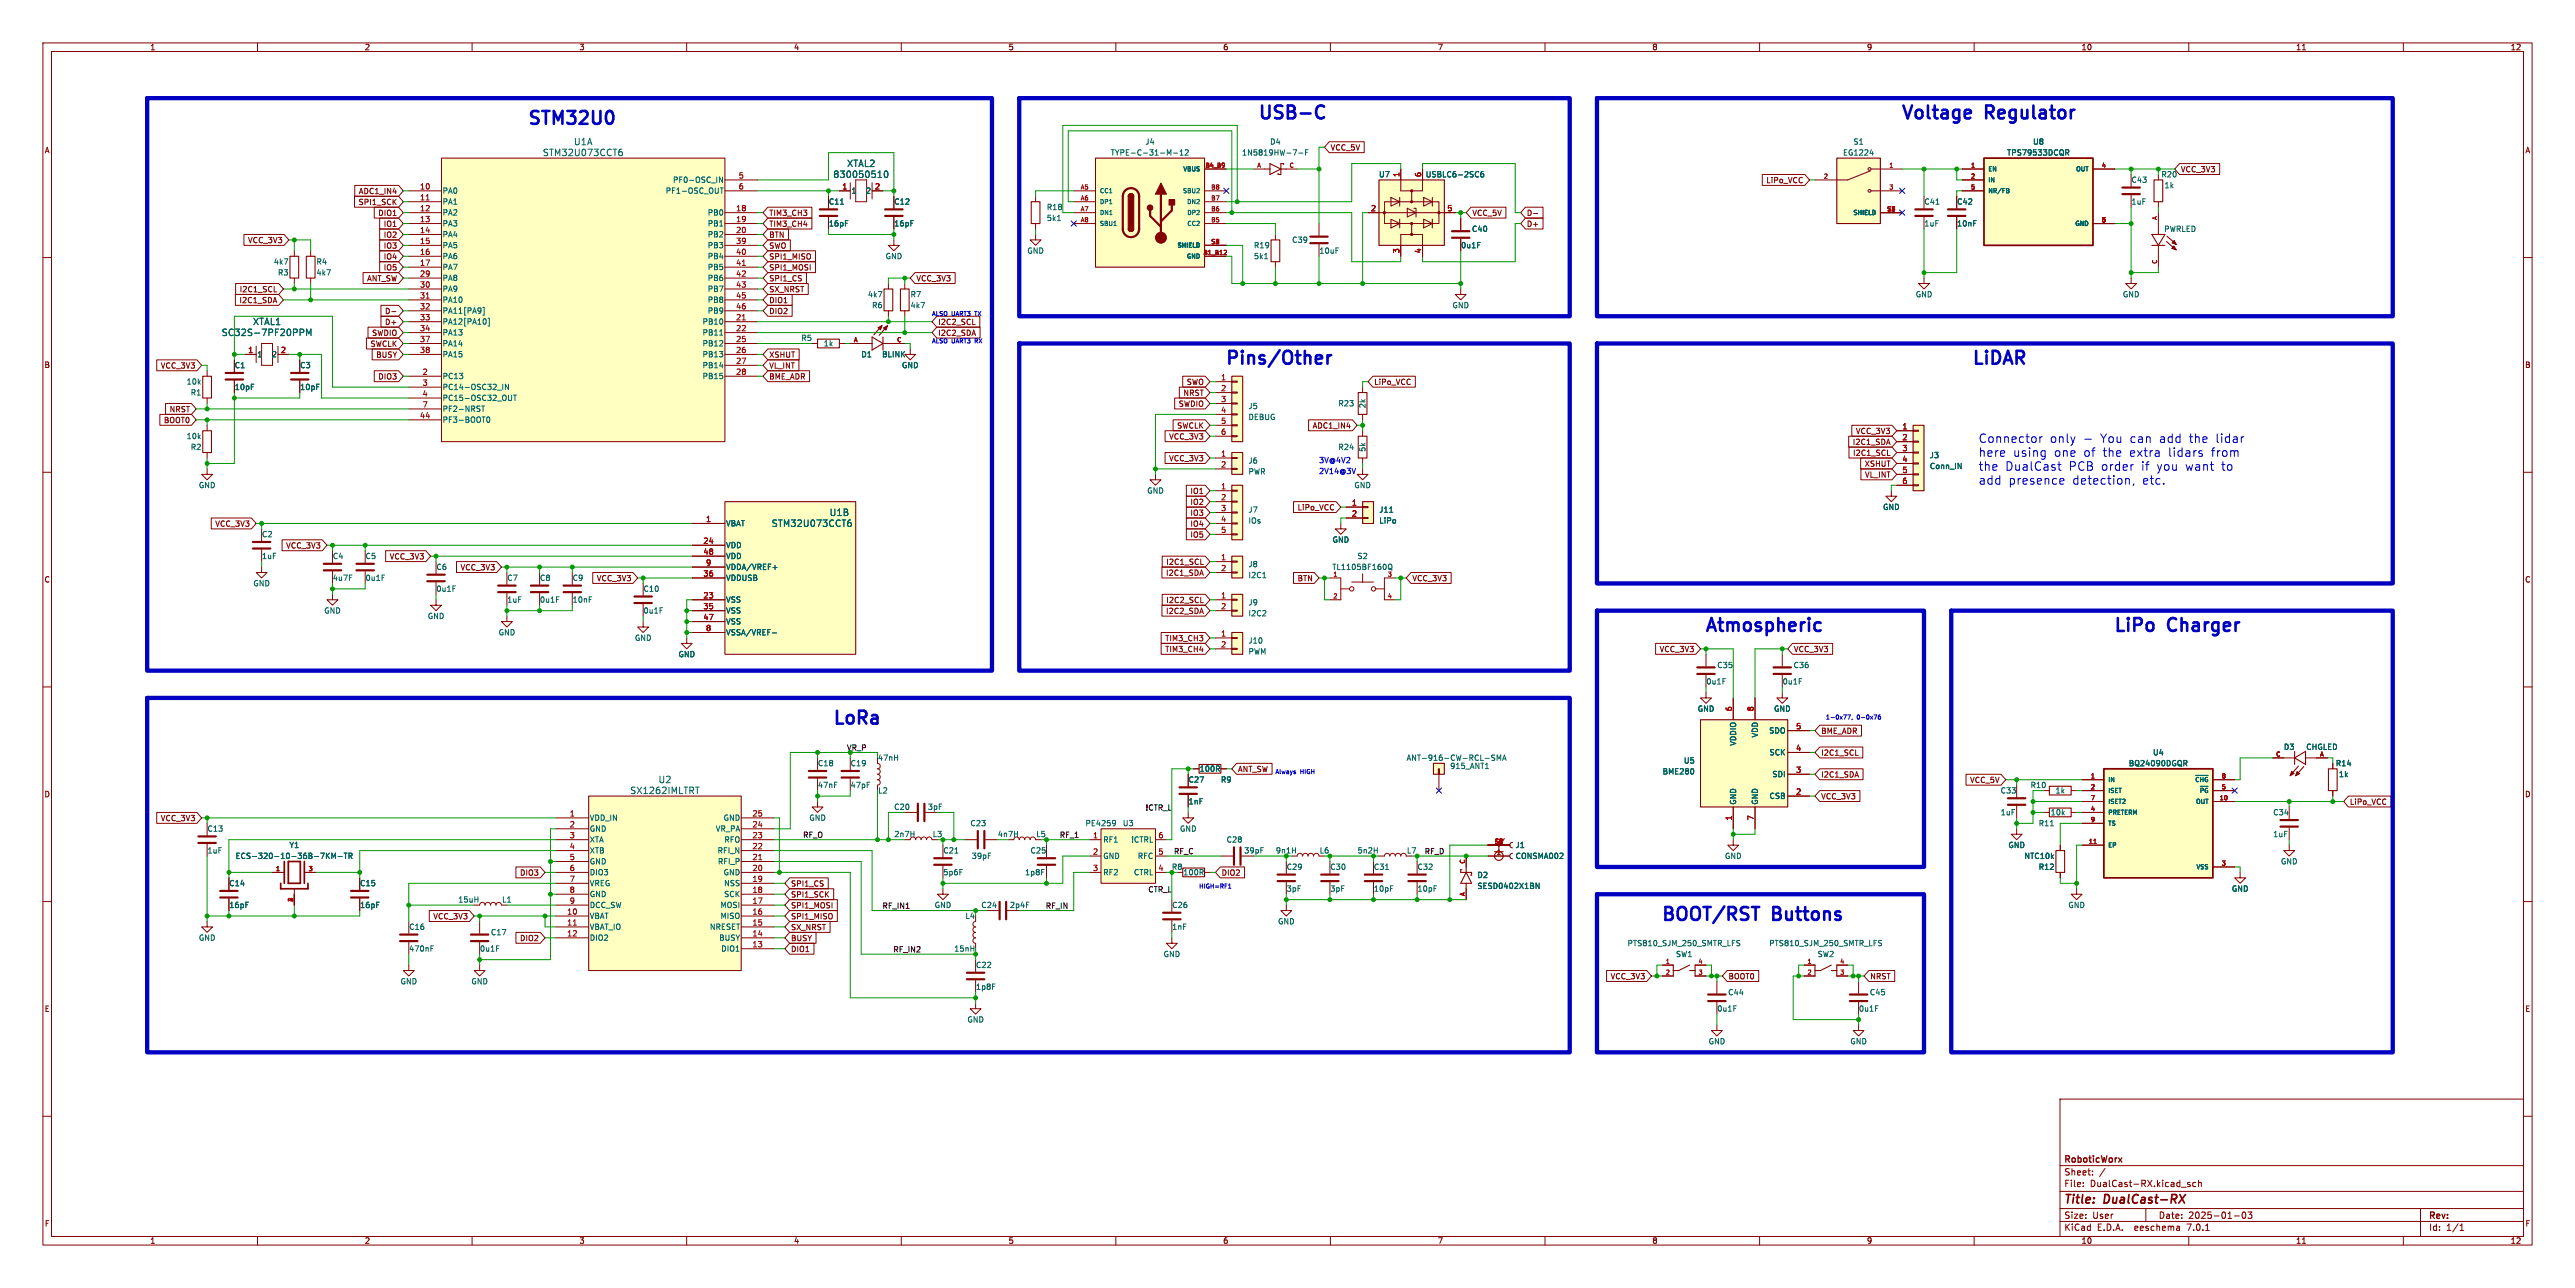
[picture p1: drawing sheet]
<svg xmlns="http://www.w3.org/2000/svg" width="600mm" height="300mm" viewBox="0 0 600 300" stroke-linecap="round" stroke-linejoin="round" font-family="sans-serif">
<defs><g id="words">
<g font-size="4.2" fill="#0000c2">
<text x="123.2" y="29.2">STM32U0</text>
<text x="293.4" y="27.9">USB-C</text>
<text x="443.2" y="27.9">Voltage</text>
<text x="463" y="27.9">Regulator</text>
<text x="285.8" y="85.1">Pins/Other</text>
<text x="459.7" y="85.1">LiDAR</text>
<text x="397.5" y="147.3">Atmospheric</text>
<text x="492.8" y="147.3">LiPo</text>
<text x="505.5" y="147.3">Charger</text>
<text x="194.3" y="168.9">LoRa</text>
<text x="387.3" y="214.6">BOOT/RST</text>
<text x="413.4" y="214.6">Buttons</text>
</g>
<g font-size="2.8" fill="#0000c2">
<text x="461" y="103.3">Connector</text>
<text x="461" y="106.5">here</text>
<text x="469" y="106.5">using</text>
<text x="477.6" y="103.3">only</text>
<text x="478.5" y="106.5">one</text>
<text x="485.3" y="106.5">of</text>
<text x="489.2" y="103.3">You can</text>
<text x="489.8" y="106.5">the</text>
<text x="496" y="106.5">extra</text>
<text x="502.9" y="103.3">add</text>
<text x="505" y="106.5">lidars</text>
<text x="509.8" y="103.3">the</text>
<text x="515" y="106.5">from</text>
<text x="516" y="103.3">lidar</text>
<text x="461" y="109.8">the</text>
<text x="461" y="113">add</text>
<text x="467.2" y="109.8">DualCast</text>
<text x="467.9" y="113">presence</text>
<text x="481.9" y="109.8">PCB order</text>
<text x="482.8" y="113">detection,</text>
<text x="498.7" y="109.8">if</text>
<text x="499" y="113">etc.</text>
<text x="502.3" y="109.8">you</text>
<text x="509" y="109.8">want</text>
<text x="517.4" y="109.8">to</text>
</g>
<g font-size="2.8" fill="#840000">
<text x="481" y="280.8">Title:</text>
<text x="490.4" y="280.8">DualCast-RX</text>
</g>
<g font-size="2.1" fill="#006464">
<text x="133.7" y="34">U1A</text>
<text x="126.4" y="36.5">STM32U073CCT6</text>
<text x="194.1" y="41.6">830050510</text>
<text x="197.3" y="39.1">XTAL2</text>
<text x="58.9" y="75.9">XTAL1</text>
<text x="51.6" y="78.4">SC32S-7PF20PPM</text>
<text x="179.8" y="122.9">STM32U073CCT6</text>
<text x="193.3" y="120.3">U1B</text>
<text x="146.8" y="185.1">SX1262IMLTRT</text>
<text x="153.4" y="182.6">U2</text>
</g>
<g font-size="2.1" fill="#840000">
<text x="481" y="273.9">Sheet:</text>
<text x="481" y="271.1">RoboticWorx</text>
<text x="481" y="276.6">File:</text>
<text x="487" y="276.6">DualCast-RX.kicad_sch</text>
<text x="481" y="286.8">KiCad</text>
<text x="481" y="284">Size:</text>
<text x="487.6" y="284">User</text>
<text x="488.7" y="286.8">E.D.A.</text>
<text x="497.4" y="286.8">eeschema</text>
<text x="503" y="284">Date:</text>
<text x="509.7" y="286.8">7.0.1</text>
<text x="509.9" y="284">2025-01-03</text>
<text x="566" y="284.2">Rev:</text>
<text x="566" y="286.8">Id:</text>
<text x="570" y="286.8">1/1</text>
</g>
<g font-size="1.8" fill="#840000">
<text x="35" y="11.8">1</text>
<text x="85" y="11.8">2</text>
<text x="135" y="11.8">3</text>
<text x="185" y="11.8">4</text>
<text x="235" y="11.8">5</text>
<text x="285" y="11.8">6</text>
<text x="335" y="11.8">7</text>
<text x="385" y="11.8">8</text>
<text x="435" y="11.8">9</text>
<text x="485" y="11.8">10</text>
<text x="535" y="11.8">11</text>
<text x="585" y="11.8">12</text>
<text x="10.4" y="35.8">A</text>
<text x="310" y="35.2">VCC_5V</text>
<text x="588.4" y="35.8">A</text>
<text x="508.2" y="40.3">VCC_3V3</text>
<text x="83.4" y="47.9">SPI1_SCK</text>
<text x="83.5" y="45.4">ADC1_IN4</text>
<text x="411.4" y="42.8">LiPo_VCC</text>
<text x="88" y="50.4">DIO1</text>
<text x="89.3" y="53">IO1</text>
<text x="179.2" y="53">TIM3_CH4</text>
<text x="179.2" y="50.4">TIM3_CH3</text>
<text x="343.1" y="50.4">VCC_5V</text>
<text x="355.8" y="53">D+</text>
<text x="355.8" y="50.4">D-</text>
<text x="57.7" y="56.8">VCC_3V3</text>
<text x="89.3" y="58.1">IO3</text>
<text x="89.3" y="55.5">IO2</text>
<text x="179.2" y="58.1">SWO</text>
<text x="179.2" y="55.5">BTN</text>
<text x="85.4" y="65.7">ANT_SW</text>
<text x="89.3" y="60.6">IO4</text>
<text x="89.3" y="63.1">IO5</text>
<text x="179.2" y="63.1">SPI1_MOSI</text>
<text x="179.2" y="65.7">SPI1_CS</text>
<text x="179.2" y="60.6">SPI1_MISO</text>
<text x="213.5" y="65.7">VCC_3V3</text>
<text x="55.7" y="70.8">I2C1_SDA</text>
<text x="55.7" y="68.2">I2C1_SCL</text>
<text x="179.2" y="70.8">DIO1</text>
<text x="179.2" y="68.2">SX_NRST</text>
<text x="89.6" y="73.3">D-</text>
<text x="89.6" y="75.8">D+</text>
<text x="179.2" y="73.3">DIO2</text>
<text x="218.6" y="75.8">I2C2_SCL</text>
<text x="86.2" y="80.9">SWCLK</text>
<text x="86.6" y="78.4">SWDIO</text>
<text x="87.5" y="83.5">BUSY</text>
<text x="179.2" y="83.5">XSHUT</text>
<text x="218.6" y="78.4">I2C2_SDA</text>
<text x="10.3" y="85.8">B</text>
<text x="37.3" y="86">VCC_3V3</text>
<text x="88" y="88.5">DIO3</text>
<text x="179.2" y="88.5">BME_ADR</text>
<text x="179.2" y="86">VL_INT</text>
<text x="276.4" y="89.8">SWO</text>
<text x="320.2" y="89.8">LiPo_VCC</text>
<text x="588.3" y="85.8">B</text>
<text x="274.5" y="94.9">SWDIO</text>
<text x="275.6" y="92.4">NRST</text>
<text x="38.1" y="98.7">BOOT0</text>
<text x="39.4" y="96.2">NRST</text>
<text x="274.2" y="100">SWCLK</text>
<text x="305.7" y="100">ADC1_IN4</text>
<text x="432.3" y="101.2">VCC_3V3</text>
<text x="272.3" y="107.6">VCC_3V3</text>
<text x="272.3" y="102.5">VCC_3V3</text>
<text x="431.6" y="103.8">I2C1_SDA</text>
<text x="431.6" y="106.3">I2C1_SCL</text>
<text x="434.4" y="108.9">XSHUT</text>
<text x="434.4" y="111.4">VL_INT</text>
<text x="277.2" y="115.2">IO1</text>
<text x="277.2" y="117.8">IO2</text>
<text x="302.2" y="119">LiPo_VCC</text>
<text x="50" y="122.8">VCC_3V3</text>
<text x="277.2" y="120.3">IO3</text>
<text x="277.2" y="125.4">IO5</text>
<text x="277.2" y="122.8">IO4</text>
<text x="66.5" y="127.9">VCC_3V3</text>
<text x="90.7" y="130.5">VCC_3V3</text>
<text x="271.6" y="131.7">I2C1_SCL</text>
<text x="10.3" y="135.8">C</text>
<text x="107.2" y="133">VCC_3V3</text>
<text x="138.9" y="135.5">VCC_3V3</text>
<text x="271.6" y="134.3">I2C1_SDA</text>
<text x="302.2" y="135.5">BTN</text>
<text x="329.1" y="135.5">VCC_3V3</text>
<text x="588.3" y="135.8">C</text>
<text x="271.6" y="143.2">I2C2_SDA</text>
<text x="271.6" y="140.6">I2C2_SCL</text>
<text x="271.4" y="149.5">TIM3_CH3</text>
<text x="271.4" y="152">TIM3_CH4</text>
<text x="386.6" y="152">VCC_3V3</text>
<text x="418" y="152">VCC_3V3</text>
<text x="424.3" y="171.1">BME_ADR</text>
<text x="288.5" y="180">ANT_SW</text>
<text x="424.3" y="176.2">I2C1_SCL</text>
<text x="10.3" y="185.8">D</text>
<text x="424.3" y="181.3">I2C1_SDA</text>
<text x="458.9" y="182.5">VCC_5V</text>
<text x="588.3" y="185.8">D</text>
<text x="37.3" y="191.4">VCC_3V3</text>
<text x="424.3" y="186.3">VCC_3V3</text>
<text x="547.5" y="187.6">LiPo_VCC</text>
<text x="121" y="204.1">DIO3</text>
<text x="184.3" y="206.7">SPI1_CS</text>
<text x="184.3" y="209.2">SPI1_SCK</text>
<text x="284.6" y="204.1">DIO2</text>
<text x="100.8" y="214.3">VCC_3V3</text>
<text x="184.3" y="211.7">SPI1_MOSI</text>
<text x="184.3" y="214.3">SPI1_MISO</text>
<text x="121" y="219.4">DIO2</text>
<text x="184.3" y="221.9">DIO1</text>
<text x="184.3" y="216.8">SX_NRST</text>
<text x="184.3" y="219.4">BUSY</text>
<text x="375.2" y="228.2">VCC_3V3</text>
<text x="402.8" y="228.2">BOOT0</text>
<text x="435.8" y="228.2">NRST</text>
<text x="10.4" y="235.8">E</text>
<text x="588.4" y="235.8">E</text>
<text x="10.4" y="285.8">F</text>
<text x="588.4" y="285.8">F</text>
<text x="35" y="289.8">1</text>
<text x="85" y="289.8">2</text>
<text x="135" y="289.8">3</text>
<text x="185" y="289.8">4</text>
<text x="235" y="289.8">5</text>
<text x="285" y="289.8">6</text>
<text x="335" y="289.8">7</text>
<text x="385" y="289.8">8</text>
<text x="435" y="289.8">9</text>
<text x="485" y="289.8">10</text>
<text x="535" y="289.8">11</text>
<text x="585" y="289.8">12</text>
</g>
<g font-size="1.8" fill="#006464">
<text x="266.8" y="33.8">J4</text>
<text x="295.9" y="33.8">D4</text>
<text x="431.8" y="33.8">S1</text>
<text x="473.6" y="33.8">U8</text>
<text x="258.7" y="36.4">TYPE-C-31-M-12</text>
<text x="289.3" y="36.4">1N5819HW-7-F</text>
<text x="321.2" y="41.5">U7</text>
<text x="332.1" y="41.5">USBLC6-2SC6</text>
<text x="429.4" y="36.4">EG1224</text>
<text x="467.6" y="36.4">TPS79533DCQR</text>
<text x="503.6" y="41.5">R20</text>
<text x="103.1" y="45.3">PA0</text>
<text x="103.1" y="47.8">PA1</text>
<text x="155" y="45.3">PF1-OSC_OUT</text>
<text x="156.7" y="42.7">PF0-OSC_IN</text>
<text x="193" y="47.8">C11</text>
<text x="198.4" y="45.3">1</text>
<text x="201.6" y="45.3">2</text>
<text x="208.3" y="47.8">C12</text>
<text x="448.3" y="47.8">C41</text>
<text x="455.9" y="47.8">C42</text>
<text x="496.6" y="42.7">C43</text>
<text x="496.6" y="47.8">1uF</text>
<text x="504.3" y="44">1k</text>
<text x="103.1" y="50.4">PA2</text>
<text x="103.1" y="52.9">PA3</text>
<text x="164.8" y="50.4">PB0</text>
<text x="164.8" y="52.9">PB1</text>
<text x="193" y="52.9">16pF</text>
<text x="208.3" y="52.9">16pF</text>
<text x="243.8" y="49.1">R18</text>
<text x="243.8" y="51.6">5k1</text>
<text x="448.3" y="52.9">1uF</text>
<text x="455.9" y="52.9">10nF</text>
<text x="103.1" y="55.4">PA4</text>
<text x="103.1" y="58">PA5</text>
<text x="164.8" y="55.4">PB2</text>
<text x="164.8" y="58">PB3</text>
<text x="239.3" y="59.2">GND</text>
<text x="292.1" y="58">R19</text>
<text x="301" y="56.7">C39</text>
<text x="307.3" y="59.2">10uF</text>
<text x="340.4" y="58">0u1F</text>
<text x="342.9" y="54.2">C40</text>
<text x="504.2" y="54.2">PWRLED</text>
<text x="63.7" y="61.8">4k7</text>
<text x="64.7" y="64.3">R3</text>
<text x="73.7" y="61.8">R4</text>
<text x="73.7" y="64.3">4k7</text>
<text x="103.1" y="60.5">PA6</text>
<text x="103.1" y="63.1">PA7</text>
<text x="103.1" y="65.6">PA8</text>
<text x="164.8" y="60.5">PB4</text>
<text x="164.8" y="63.1">PB5</text>
<text x="164.8" y="65.6">PB6</text>
<text x="206.3" y="60.5">GND</text>
<text x="292.1" y="60.5">5k1</text>
<text x="103.1" y="68.1">PA9</text>
<text x="103.1" y="70.7">PA10</text>
<text x="164.8" y="68.1">PB7</text>
<text x="164.8" y="70.7">PB8</text>
<text x="202.2" y="69.4">4k7</text>
<text x="203.1" y="71.9">R6</text>
<text x="212.1" y="69.4">R7</text>
<text x="212.1" y="71.9">4k7</text>
<text x="338.4" y="71.9">GND</text>
<text x="446.3" y="69.4">GND</text>
<text x="494.6" y="69.4">GND</text>
<text x="103.1" y="73.2">PA11[PA9]</text>
<text x="103.1" y="75.8">PA12[PA10]</text>
<text x="163.6" y="75.8">PB10</text>
<text x="164.8" y="73.2">PB9</text>
<text x="59.9" y="83.4">1</text>
<text x="63.2" y="83.4">2</text>
<text x="103.1" y="78.3">PA13</text>
<text x="103.1" y="80.8">PA14</text>
<text x="103.1" y="83.4">PA15</text>
<text x="163.6" y="78.3">PB11</text>
<text x="163.6" y="80.8">PB12</text>
<text x="163.6" y="83.4">PB13</text>
<text x="186.7" y="79.6">R5</text>
<text x="191.9" y="80.8">1k</text>
<text x="200.6" y="83.4">D1</text>
<text x="205.5" y="83.4">BLINK</text>
<text x="43.4" y="89.7">10k</text>
<text x="54.6" y="85.9">C1</text>
<text x="69.9" y="85.9">C3</text>
<text x="103.1" y="88.5">PC13</text>
<text x="163.6" y="85.9">PB14</text>
<text x="163.6" y="88.5">PB15</text>
<text x="210.1" y="85.9">GND</text>
<text x="44.4" y="92.3">R1</text>
<text x="54.6" y="91">10pF</text>
<text x="69.9" y="91">10pF</text>
<text x="103.1" y="91">PC14-OSC32_IN</text>
<text x="103.1" y="93.5">PC15-OSC32_OUT</text>
<text x="290.8" y="95.4">J5</text>
<text x="311.8" y="94.8">R23</text>
<text x="318.3" y="95.2" transform="rotate(-90 318.3 95.2)">2k</text>
<text x="103.1" y="98.6">PF3-BOOT0</text>
<text x="103.1" y="96.1">PF2-NRST</text>
<text x="290.8" y="98">DEBUG</text>
<text x="43.4" y="102.4">10k</text>
<text x="44.4" y="105">R2</text>
<text x="311.8" y="105">R24</text>
<text x="318.3" y="105.3" transform="rotate(-90 318.3 105.3)">5k</text>
<text x="449.6" y="106.9">J3</text>
<text x="46.3" y="113.9">GND</text>
<text x="290.8" y="108.1">J6</text>
<text x="290.8" y="110.7">PWR</text>
<text x="315.5" y="113.9">GND</text>
<text x="449.6" y="109.4">Conn_IN</text>
<text x="267.2" y="115.1">GND</text>
<text x="290.8" y="119.6">J7</text>
<text x="321.3" y="119.6">J11</text>
<text x="438.7" y="118.9">GND</text>
<text x="61" y="125.3">C2</text>
<text x="169.2" y="122.7">VBAT</text>
<text x="290.8" y="122.1">IOs</text>
<text x="321.3" y="122.1">LiPo</text>
<text x="61" y="130.4">1uF</text>
<text x="77.5" y="130.4">C4</text>
<text x="85.1" y="130.4">C5</text>
<text x="169.2" y="127.8">VDD</text>
<text x="169.2" y="130.4">VDD</text>
<text x="310.4" y="126.6">GND</text>
<text x="316.2" y="130.4">S2</text>
<text x="59" y="136.7">GND</text>
<text x="77.5" y="135.4">4u7F</text>
<text x="85.1" y="135.4">0u1F</text>
<text x="101.6" y="132.9">C6</text>
<text x="101.6" y="138">0u1F</text>
<text x="118.1" y="135.4">C7</text>
<text x="125.7" y="135.4">C8</text>
<text x="133.4" y="135.4">C9</text>
<text x="149.9" y="138">C10</text>
<text x="169.2" y="135.4">VDDUSB</text>
<text x="169.2" y="132.9">VDDA/VREF+</text>
<text x="290.8" y="132.3">J8</text>
<text x="290.8" y="134.8">I2C1</text>
<text x="310.4" y="132.9">TL1105BF160Q</text>
<text x="75.5" y="143.1">GND</text>
<text x="118.1" y="140.5">1uF</text>
<text x="125.7" y="140.5">0u1F</text>
<text x="133.4" y="140.5">10nF</text>
<text x="149.9" y="143.1">0u1F</text>
<text x="169.2" y="140.5">VSS</text>
<text x="169.2" y="143.1">VSS</text>
<text x="290.8" y="141.2">J9</text>
<text x="290.8" y="143.7">I2C2</text>
<text x="99.6" y="144.3">GND</text>
<text x="116.1" y="148.1">GND</text>
<text x="147.9" y="149.4">GND</text>
<text x="169.2" y="145.6">VSS</text>
<text x="169.2" y="148.1">VSSA/VREF-</text>
<text x="158" y="153.2">GND</text>
<text x="290.8" y="150.1">J10</text>
<text x="290.8" y="152.6">PWM</text>
<text x="400.1" y="155.8">C35</text>
<text x="417.8" y="155.8">C36</text>
<text x="397.5" y="159.6">0u1F</text>
<text x="415.3" y="159.6">0u1F</text>
<text x="395.5" y="165.9">GND</text>
<text x="413.3" y="165.9">GND</text>
<text x="404.7" y="173.8" transform="rotate(-90 404.7 173.8)">VDDIO</text>
<text x="409.8" y="171.9" transform="rotate(-90 409.8 171.9)">VDD</text>
<text x="412.1" y="171">SDO</text>
<text x="190.5" y="178.6">C18</text>
<text x="198.1" y="178.6">C19</text>
<text x="204.5" y="177.4">47nH</text>
<text x="279.4" y="179.9">100R</text>
<text x="327.7" y="177.4">ANT-916-CW-RCL-SMA</text>
<text x="337.8" y="179.3">915_ANT1</text>
<text x="392.3" y="178">U5</text>
<text x="412.2" y="176.1">SCK</text>
<text x="496" y="178.6">BQ24090DGQR</text>
<text x="501.6" y="176.1">U4</text>
<text x="532.1" y="174.8">D3</text>
<text x="537.3" y="174.8">CHGLED</text>
<text x="544.2" y="178.6">R14</text>
<text x="190.5" y="183.7">47nF</text>
<text x="198.1" y="183.7">47pF</text>
<text x="204.6" y="185">L2</text>
<text x="276.9" y="182.4">C27</text>
<text x="284.4" y="182.4">R9</text>
<text x="387.3" y="180.5">BME280</text>
<text x="412.8" y="181.2">SDI</text>
<text x="466.1" y="185">C33</text>
<text x="478.9" y="185">1k</text>
<text x="544.9" y="181.2">1k</text>
<text x="137.4" y="191.3">VDD_IN</text>
<text x="168.5" y="191.3">GND</text>
<text x="188.5" y="191.3">GND</text>
<text x="208.3" y="188.8">C20</text>
<text x="216.1" y="188.8">3pF</text>
<text x="276.9" y="187.5">1nF</text>
<text x="404.7" y="187.5" transform="rotate(-90 404.7 187.5)">GND</text>
<text x="409.8" y="187.5" transform="rotate(-90 409.8 187.5)">GND</text>
<text x="412.2" y="186.2">CSB</text>
<text x="466.1" y="190.1">1uF</text>
<text x="477.7" y="190.1">10k</text>
<text x="529.6" y="190.1">C34</text>
<text x="48.3" y="193.9">C13</text>
<text x="67.4" y="197.7">Y1</text>
<text x="137.4" y="193.9">GND</text>
<text x="137.4" y="196.4">XTA</text>
<text x="166.7" y="193.9">VR_PA</text>
<text x="168.6" y="196.4">RFO</text>
<text x="208.3" y="195.1">2n7H</text>
<text x="226" y="192.6">C23</text>
<text x="252.8" y="192.6">PE4259</text>
<text x="257" y="196.4">RF1</text>
<text x="261.6" y="192.6">U3</text>
<text x="263.5" y="196.4">!CTRL</text>
<text x="274.9" y="193.9">GND</text>
<text x="285.7" y="196.4">C28</text>
<text x="353.1" y="197.7">J1</text>
<text x="467.9" y="197.7">GND</text>
<text x="475" y="192.6">R11</text>
<text x="529.6" y="195.1">1uF</text>
<text x="48.3" y="198.9">1uF</text>
<text x="54.8" y="200.2">ECS-320-10-36B-7KM-TR</text>
<text x="137.4" y="198.9">XTB</text>
<text x="137.4" y="201.5">GND</text>
<text x="167.1" y="198.9">RFI_N</text>
<text x="167.1" y="201.5">RFI_P</text>
<text x="219.7" y="198.9">C21</text>
<text x="226.3" y="200.2">39pF</text>
<text x="240" y="198.9">C25</text>
<text x="257" y="200.2">GND</text>
<text x="265" y="200.2">RFC</text>
<text x="289.8" y="198.9">39pF</text>
<text x="299.7" y="202.8">C29</text>
<text x="309.9" y="202.8">C30</text>
<text x="316.3" y="198.9">5n2H</text>
<text x="320" y="202.8">C31</text>
<text x="330.2" y="202.8">C32</text>
<text x="353.1" y="200.2">CONSMA002</text>
<text x="401.9" y="200.2">GND</text>
<text x="471.6" y="200.2">NTC10k</text>
<text x="475" y="202.8">R12</text>
<text x="531.4" y="201.5">GND</text>
<text x="53.3" y="206.6">C14</text>
<text x="83.8" y="206.6">C15</text>
<text x="137.4" y="204">DIO3</text>
<text x="137.4" y="206.6">VREG</text>
<text x="137.4" y="209.1">GND</text>
<text x="168.5" y="204">GND</text>
<text x="168.6" y="209.1">SCK</text>
<text x="168.6" y="206.6">NSS</text>
<text x="219.7" y="204">5p6F</text>
<text x="238.8" y="204">1p8F</text>
<text x="257" y="204">RF2</text>
<text x="264.1" y="204">CTRL</text>
<text x="275.6" y="204">100R</text>
<text x="299.7" y="207.8">3pF</text>
<text x="309.9" y="207.8">3pF</text>
<text x="320" y="207.8">10pF</text>
<text x="330.2" y="207.8">10pF</text>
<text x="344.2" y="204.7">D2</text>
<text x="344.2" y="207.2">SESD0402X1BN</text>
<text x="520" y="207.8">GND</text>
<text x="53.3" y="211.6">16pF</text>
<text x="83.8" y="211.6">16pF</text>
<text x="106.7" y="210.4">15uH</text>
<text x="116.9" y="210.4">L1</text>
<text x="137.4" y="214.2">VBAT</text>
<text x="137.4" y="211.6">DCC_SW</text>
<text x="167.7" y="214.2">MISO</text>
<text x="167.7" y="211.6">MOSI</text>
<text x="217.7" y="211.6">GND</text>
<text x="224.9" y="214.2">L4</text>
<text x="228.6" y="211.6">C24</text>
<text x="235.2" y="211.6">2p4F</text>
<text x="273.1" y="211.6">C26</text>
<text x="297.7" y="215.5">GND</text>
<text x="481.9" y="211.6">GND</text>
<text x="46.3" y="219.3">GND</text>
<text x="95.3" y="216.7">C16</text>
<text x="95.3" y="221.8">470nF</text>
<text x="111.8" y="221.8">0u1F</text>
<text x="114.3" y="218">C17</text>
<text x="137.4" y="216.7">VBAT_IO</text>
<text x="137.4" y="219.3">DIO2</text>
<text x="165.3" y="216.7">NRESET</text>
<text x="167.4" y="219.3">BUSY</text>
<text x="167.9" y="221.8">DIO1</text>
<text x="222.3" y="221.8">15nH</text>
<text x="273.1" y="216.7">1nF</text>
<text x="379.2" y="220.5">PTS810_SJM_250_SMTR_LFS</text>
<text x="412.2" y="220.5">PTS810_SJM_250_SMTR_LFS</text>
<text x="227.3" y="225.6">C22</text>
<text x="271.1" y="223.1">GND</text>
<text x="390.4" y="223.1">SW1</text>
<text x="423.5" y="223.1">SW2</text>
<text x="93.3" y="229.4">GND</text>
<text x="109.8" y="229.4">GND</text>
<text x="227.3" y="230.7">1p8F</text>
<text x="402.6" y="232">C44</text>
<text x="435.6" y="232">C45</text>
<text x="225.3" y="238.3">GND</text>
<text x="400.1" y="235.8">0u1F</text>
<text x="433.1" y="235.8">0u1F</text>
<text x="398.1" y="243.4">GND</text>
<text x="431.1" y="243.4">GND</text>
</g>
<g font-size="1.8" fill="#a90000">
<text x="172.1" y="41.7">5</text>
<text x="326.1" y="41.3" transform="rotate(-90 326.1 41.3)">1</text>
<text x="331.2" y="41.3" transform="rotate(-90 331.2 41.3)">6</text>
<text x="97.8" y="44.2">10</text>
<text x="97.8" y="46.7">11</text>
<text x="172.1" y="44.2">6</text>
<text x="196.2" y="44.2">1</text>
<text x="203.8" y="44.2">2</text>
<text x="97.8" y="49.3">12</text>
<text x="97.8" y="51.8">13</text>
<text x="171.4" y="49.3">18</text>
<text x="171.4" y="51.8">19</text>
<text x="319.4" y="49.3">2</text>
<text x="337.2" y="49.3">5</text>
<text x="97.8" y="54.4">14</text>
<text x="97.8" y="56.9">15</text>
<text x="97.8" y="59.4">16</text>
<text x="171.4" y="54.4">20</text>
<text x="171.4" y="56.9">39</text>
<text x="171.4" y="59.4">40</text>
<text x="326.1" y="59.1" transform="rotate(-90 326.1 59.1)">3</text>
<text x="331.2" y="59.1" transform="rotate(-90 331.2 59.1)">4</text>
<text x="97.8" y="62">17</text>
<text x="97.8" y="64.5">29</text>
<text x="171.4" y="62">41</text>
<text x="171.4" y="64.5">42</text>
<text x="97.8" y="67.1">30</text>
<text x="97.8" y="69.6">31</text>
<text x="171.4" y="67.1">43</text>
<text x="171.4" y="69.6">45</text>
<text x="97.8" y="72.1">32</text>
<text x="97.8" y="74.7">33</text>
<text x="97.8" y="77.2">34</text>
<text x="171.4" y="74.7">21</text>
<text x="171.4" y="77.2">22</text>
<text x="171.4" y="72.1">46</text>
<text x="57.8" y="82.3">1</text>
<text x="65.4" y="82.3">2</text>
<text x="97.8" y="79.8">37</text>
<text x="97.8" y="82.3">38</text>
<text x="171.4" y="79.8">25</text>
<text x="171.4" y="82.3">26</text>
<text x="98.4" y="87.4">2</text>
<text x="98.4" y="89.9">3</text>
<text x="171.4" y="84.8">27</text>
<text x="171.4" y="87.4">28</text>
<text x="284.4" y="88.6">1</text>
<text x="98.4" y="92.5">4</text>
<text x="98.4" y="95">7</text>
<text x="284.4" y="91.2">2</text>
<text x="284.4" y="93.7">3</text>
<text x="97.8" y="97.5">44</text>
<text x="284.4" y="96.3">4</text>
<text x="284.4" y="98.8">5</text>
<text x="284.4" y="101.3">6</text>
<text x="443.2" y="100.1">1</text>
<text x="284.4" y="106.4">1</text>
<text x="443.2" y="102.6">2</text>
<text x="443.2" y="105.2">3</text>
<text x="443.2" y="107.7">4</text>
<text x="284.4" y="109">2</text>
<text x="443.2" y="110.2">5</text>
<text x="443.2" y="112.8">6</text>
<text x="284.4" y="114">1</text>
<text x="284.4" y="116.6">2</text>
<text x="284.4" y="119.1">3</text>
<text x="314.9" y="117.9">1</text>
<text x="164.4" y="121.7">1</text>
<text x="284.4" y="121.7">4</text>
<text x="284.4" y="124.2">5</text>
<text x="314.9" y="120.4">2</text>
<text x="163.8" y="126.7">24</text>
<text x="163.8" y="129.3">48</text>
<text x="164.4" y="131.8">9</text>
<text x="284.4" y="130.6">1</text>
<text x="163.8" y="134.4">36</text>
<text x="284.4" y="133.1">2</text>
<text x="163.8" y="139.4">23</text>
<text x="163.8" y="142">35</text>
<text x="284.4" y="139.4">1</text>
<text x="284.4" y="142">2</text>
<text x="163.8" y="144.5">47</text>
<text x="164.4" y="147.1">8</text>
<text x="284.4" y="148.3">1</text>
<text x="284.4" y="150.9">2</text>
<text x="403.6" y="165.8" transform="rotate(-90 403.6 165.8)">6</text>
<text x="408.7" y="165.8" transform="rotate(-90 408.7 165.8)">8</text>
<text x="418.4" y="169.9">5</text>
<text x="418.4" y="175">4</text>
<text x="418.4" y="185.2">2</text>
<text x="418.4" y="180.1">3</text>
<text x="132.7" y="190.2">1</text>
<text x="175.3" y="190.2">25</text>
<text x="403.6" y="191.2" transform="rotate(-90 403.6 191.2)">1</text>
<text x="408.7" y="191.2" transform="rotate(-90 408.7 191.2)">7</text>
<text x="132.7" y="192.8">2</text>
<text x="132.7" y="195.3">3</text>
<text x="132.7" y="197.9">4</text>
<text x="175.3" y="197.9">22</text>
<text x="175.3" y="195.3">23</text>
<text x="175.3" y="192.8">24</text>
<text x="254.6" y="195.3">1</text>
<text x="269.8" y="195.3">6</text>
<text x="132.7" y="200.4">5</text>
<text x="132.7" y="202.9">6</text>
<text x="175.3" y="202.9">20</text>
<text x="175.3" y="200.4">21</text>
<text x="254.6" y="199.1">2</text>
<text x="254.6" y="202.9">3</text>
<text x="269.8" y="202.9">4</text>
<text x="269.8" y="199.1">5</text>
<text x="132.7" y="205.5">7</text>
<text x="132.7" y="208">8</text>
<text x="175.3" y="208">18</text>
<text x="175.3" y="205.5">19</text>
<text x="132.1" y="213.1">10</text>
<text x="132.1" y="215.6">11</text>
<text x="132.7" y="210.6">9</text>
<text x="175.3" y="215.6">15</text>
<text x="175.3" y="213.1">16</text>
<text x="175.3" y="210.6">17</text>
<text x="132.1" y="218.2">12</text>
<text x="175.3" y="220.7">13</text>
<text x="175.3" y="218.2">14</text>
</g>
<g font-size="1.8" fill="#0000c2">
<text x="307.3" y="108">3V@4V2</text>
<text x="307.3" y="110.5">2V14@3V</text>
</g>
<g font-size="1.8" fill="#009600">
<text x="197.2" y="174.9">VR_P</text>
<text x="473.1" y="183.7">R10</text>
<text x="217.3" y="195.1">L3</text>
<text x="232.4" y="195.1">4n7H</text>
<text x="241.4" y="195.1">L5</text>
<text x="273" y="202.8">R8</text>
<text x="297.2" y="198.9">9n1H</text>
<text x="307.4" y="198.9">L6</text>
<text x="327.7" y="198.9">L7</text>
</g>
<g font-size="1.8" fill="#0f0f0f">
<text x="266.8" y="188.9">!CTR_L</text>
<text x="187" y="195.2">RF_O</text>
<text x="246.8" y="195.2">RF_1</text>
<text x="273.4" y="199">RF_C</text>
<text x="331.8" y="199">RF_D</text>
<text x="267.4" y="207.9">CTR_L</text>
<text x="205.5" y="211.7">RF_IN1</text>
<text x="243.5" y="211.7">RF_IN</text>
<text x="208" y="221.9">RF_IN2</text>
</g>
<g font-size="1.4" fill="#006464">
<text x="275.6" y="40.1">VBUS</text>
<text x="463.3" y="40.1">EN</text>
<text x="483.6" y="40.1">OUT</text>
<text x="256.3" y="45.1">CC1</text>
<text x="256.3" y="47.7">DP1</text>
<text x="275.5" y="45.1">SBU2</text>
<text x="276.4" y="47.7">DN2</text>
<text x="463.3" y="42.6">IN</text>
<text x="463.3" y="45.1">NR/FB</text>
<text x="256.3" y="50.2">DN1</text>
<text x="256.3" y="52.8">SBU1</text>
<text x="276.5" y="52.8">CC2</text>
<text x="276.5" y="50.2">DP2</text>
<text x="431.7" y="50.2">SHIELD</text>
<text x="483.4" y="52.8">GND</text>
<text x="274.2" y="57.8">SHIELD</text>
<text x="276.4" y="60.4">GND</text>
<text x="491.2" y="182.3">IN</text>
<text x="491.2" y="184.8">ISET</text>
<text x="511.3" y="182.8">~{CHG}</text>
<text x="512.4" y="185.3">~{PG}</text>
<text x="491.2" y="189.9">PRETERM</text>
<text x="491.2" y="187.4">ISET2</text>
<text x="511.5" y="187.4">OUT</text>
<text x="491.2" y="197.5">EP</text>
<text x="491.2" y="192.5">TS</text>
<text x="511.6" y="202.6">VSS</text>
</g>
<g font-size="1.4" fill="#a90000">
<text x="280.8" y="39.1">B4_A9</text>
<text x="292.8" y="39.1">A</text>
<text x="300.4" y="39.1">C</text>
<text x="424.9" y="41.7">2</text>
<text x="440.1" y="39.1">1</text>
<text x="459.2" y="39.1">1</text>
<text x="459.2" y="41.7">2</text>
<text x="489.6" y="39.1">4</text>
<text x="251.7" y="44.2">A5</text>
<text x="251.7" y="46.7">A6</text>
<text x="282.1" y="46.7">B7</text>
<text x="282.1" y="44.2">B8</text>
<text x="440.1" y="44.2">3</text>
<text x="459.2" y="44.2">5</text>
<text x="251.7" y="49.3">A7</text>
<text x="251.7" y="51.8">A8</text>
<text x="282.1" y="51.8">B5</text>
<text x="282.1" y="49.3">B6</text>
<text x="439.6" y="49.3">S1</text>
<text x="440.6" y="49.3">2</text>
<text x="489.6" y="51.8">6</text>
<text x="502.7" y="51.3" transform="rotate(-90 502.7 51.3)">A</text>
<text x="280.3" y="59.4">B1_A12</text>
<text x="282.2" y="56.9">S1</text>
<text x="283.1" y="56.9">2</text>
<text x="502.7" y="61.6" transform="rotate(-90 502.7 61.6)">C</text>
<text x="198.9" y="79.8">A</text>
<text x="209" y="79.8">C</text>
<text x="310.6" y="134.4">1</text>
<text x="323.3" y="134.4">3</text>
<text x="310.6" y="139.4">2</text>
<text x="323.3" y="139.4">4</text>
<text x="530.3" y="176.3">C</text>
<text x="540.5" y="176.3">A</text>
<text x="487.1" y="181.4">1</text>
<text x="487.1" y="183.9">2</text>
<text x="517.6" y="183.9">5</text>
<text x="517.6" y="181.4">8</text>
<text x="487.1" y="189">4</text>
<text x="487.1" y="186.4">7</text>
<text x="487.1" y="191.5">9</text>
<text x="517.1" y="186.4">10</text>
<text x="348.2" y="196.6">S1</text>
<text x="349.1" y="196.6">2</text>
<text x="486.6" y="196.6">11</text>
<text x="64.2" y="202.9">1</text>
<text x="71.8" y="202.9">3</text>
<text x="341.4" y="201.3" transform="rotate(-90 341.4 201.3)">C</text>
<text x="348.7" y="199.1">1</text>
<text x="517.6" y="201.7">3</text>
<text x="341.4" y="208.8" transform="rotate(-90 341.4 208.8)">A</text>
<text x="68.3" y="210.1" transform="rotate(-90 68.3 210.1)">2</text>
<text x="388" y="224.5">1</text>
<text x="388" y="227.1">2</text>
<text x="395.7" y="227.1">3</text>
<text x="395.7" y="224.5">4</text>
<text x="421.1" y="224.5">1</text>
<text x="421.1" y="227.1">2</text>
<text x="428.7" y="227.1">3</text>
<text x="428.7" y="224.5">4</text>
</g>
<g font-size="1.4" fill="#0000c2">
<text x="217.2" y="73.7">ALSO UART3</text>
<text x="227.3" y="73.7">TX</text>
<text x="217.2" y="80">ALSO UART3</text>
<text x="227.3" y="80">RX</text>
<text x="425.4" y="167.6">1-0x77,</text>
<text x="432.7" y="167.6">0-0x76</text>
<text x="297.2" y="180.3">Always</text>
<text x="303" y="180.3">HIGH</text>
<text x="279.4" y="207">HIGH=RF1</text>
</g>
<text font-size="1.4" fill="#840000" x="349.1" y="196.6">3</text>
</g></defs>
<g fill="none" stroke="#840000" stroke-width=".23">
<path d="M10 10h580v280h-580zM12 12h576v276h-576zM60 10v2M110 10v2M160 10v2M210 10v2M260 10v2M310 10v2M360 10v2M410 10v2M460 10v2M510 10v2"/>
<path d="M560 10v2M102.9 36.8h66v66.1h-66zM280.7 39.4h5M292.1 39.4h2.5M299.7 39.4h2.6M309.7 33h8.2v2.6h-8.2l-1.1-1.3zM326.4 39.4v5.1h2.5M331.5 39.4v5.1h-2.6v2.5M435.9 39.8l-5.4 2.1h-7.6M436 39.4h7.2M457.2 39.4h5.1M487.7 39.4h5.1"/>
<path d="M507.8 38.1h9.4v2.5h-9.4l-1.1-1.2zM10 60h2M56.8 54.6h9.4l1.1 1.3-1.1 1.3h-9.4zM68.6 58.4v1.3M72.4 58.4v1.3M82.6 45.7h10.3l1.1 1.3-1.1 1.3h-10.3zM82.7 43.2h10.2l1.1 1.3-1.1 1.2h-10.2zM87.2 48.3h5.7l1.1 1.2-1.1 1.3h-5.7zM88.5 58.4h4.4l1.1 1.3-1.1 1.3h-4.4zM88.5 50.8h4.4l1.1 1.3-1.1 1.2h-4.4zM88.5 55.9h4.4l1.1 1.3-1.1 1.2h-4.4zM88.5 53.3h4.4l1.1 1.3-1.1 1.3h-4.4z"/>
<path d="M95.2 44.5h7.7M95.2 49.5h7.7M95.2 52.1h7.7M95.2 47h7.7M95.2 54.6h7.7M95.2 59.7h7.7M95.2 57.2h7.7M168.9 41.9h7.6M168.9 44.5h7.6M168.9 49.5h7.6M168.9 52.1h7.6M168.9 54.6h7.6"/>
<path d="M168.9 59.7h7.6M168.9 57.2h7.6M178.9 58.4h11.1v2.6h-11.1l-1.1-1.3zM178.9 55.9h5.3v2.5h-5.3l-1.1-1.2zM178.9 53.3h4.8v2.6h-4.8l-1.1-1.3zM178.9 50.8h10.3v2.5h-10.3l-1.1-1.2zM178.9 48.3h10.3v2.5h-10.3l-1.1-1.3zM193 45.7v2.8M193 50.5v2.8M195.6 44.5h2.5M198.1 42.5v3.9M199.4 41.9v5.1h2.5v-5.1"/>
<path d="M203.2 44.5h2.5M203.2 42.5v3.9M208.3 55.9v1.3h1.2l-1.2 1.2-1.3-1.2h1.3M208.3 45.7v2.8M208.3 50.5v2.8M241.3 54.6v1.3h1.3l-1.3 1.3-1.3-1.3h1.3M241.3 45.7v1.3M241.3 52.1v1.2M250.2 44.5h5.1M250.2 49.5h5.1M250.2 52.1h5.1M250.2 47h5.1"/>
<path d="M280.7 44.5h5M280.7 49.5h5M280.7 52.1h5M280.7 47h5M280.7 59.7h5M280.7 57.2h5M297.2 54.6v1.3M307.3 52.1v2.8M307.3 56.9v2.8M318.8 49.5h20.3M322.6 47h12.7v5.1h-12.7zM324.1 46l2 1-2 1z"/>
<path d="M324.1 51.1l2 1-2 1zM326.1 46v2M326.1 51.1v2M327.9 48.5l2 1-2 1zM328.9 52.1v2.5h2.6v5.1M328.9 54.6h-2.5v5.1M329.4 48.5h.5v2M331.7 46l2.1 1-2.1 1zM331.7 51.1l2.1 1-2.1 1zM333.8 46v2M333.8 51.1v2M340.4 50.8v2.8"/>
<path d="M340.4 55.6v2.8M342.7 48.3h8.2v2.5h-8.2l-1.1-1.3zM355.4 50.8h4.1v2.5h-4.1l-1.1-1.2zM355.4 48.3h4.1v2.5h-4.1l-1.1-1.3zM357.3 49.7h1M410.6 40.6h9.9l1.1 1.3-1.1 1.3h-9.9zM436 44.5h7.2M438.1 49.5h5.1M448.3 45.7v2.8M448.3 50.5v2.8M455.9 45.7v2.8M455.9 50.5v2.8"/>
<path d="M457.2 41.9h5.1M457.2 44.5h5.1M487.7 52.1h5.1M496.6 40.6v2.8M496.6 45.5v2.8M502.9 40.6v1.3M502.9 47v1.3M502.9 49.5v5.1M502.9 57.2v5M588 60h2M54.8 68.6h10.1l1.1 1.3-1.1 1.2h-10.1zM54.9 66h10l1.1 1.3-1.1 1.3h-10z"/>
<path d="M63.9 68h.6M68.6 64.8v1.2M72.4 64.8v1.2M84.6 63.5h8.3l1.1 1.3-1.1 1.2h-8.3zM85.4 78.7h7.5l1.1 1.3-1.1 1.3h-7.5zM85.7 76.2h7.2l1.1 1.3-1.1 1.2h-7.2zM88.5 61h4.4l1.1 1.2-1.1 1.3h-4.4zM88.8 71.1h4.1l1.1 1.3-1.1 1.3h-4.1zM88.8 73.7h4.1l1.1 1.2-1.1 1.3h-4.1zM91.3 72.6h.9M95.2 62.2h7.7M95.2 74.9h7.7"/>
<path d="M95.2 77.5h7.7M95.2 64.8h7.7M95.2 67.3h7.7M95.2 69.9h7.7M95.2 72.4h7.7M168.9 62.2h7.6M168.9 74.9h7.6M168.9 77.5h7.6M168.9 64.8h7.6M168.9 67.3h7.6M168.9 69.9h7.6M168.9 72.4h7.6"/>
<path d="M178.9 68.6h5.7v2.5h-5.7l-1.1-1.2zM178.9 71.1h5.7v2.6h-5.7l-1.1-1.3zM178.9 66h9.4v2.6h-9.4l-1.1-1.3zM178.9 61h11.1v2.5h-11.1l-1.1-1.3zM178.9 63.5h9v2.5h-9l-1.1-1.2zM207 66v1.3M207 72.4v1.3M210.8 66v1.3M210.8 72.4v1.3M213.2 63.5h9.4v2.5h-9.4l-1.1-1.2zM218.3 73.7h10v2.5h-10l-1.1-1.3zM218.3 76.2h10.1v2.5h-10.1l-1.1-1.2z"/>
<path d="M297.2 61v1.2M340.4 67.3v1.3h1.2l-1.2 1.3-1.3-1.3h1.3M448.3 64.8v1.2h1.3l-1.3 1.3-1.3-1.3h1.3M496.6 64.8v1.2h1.2l-1.2 1.3-1.3-1.3h1.3M36.5 83.8h9.4l1.1 1.3-1.1 1.3h-9.4zM37.2 96.5h7.4l1.1 1.3-1.1 1.3h-7.4zM38.6 94h6l1.1 1.3-1.1 1.2h-6zM48.3 86.4v1.2M48.3 92.7v1.3M48.3 99.1v1.2M54.6 83.8v2.8M54.6 88.6v2.8"/>
<path d="M57.1 82.6h2.6M59.7 80.6v3.9M61 80h2.5v5.1h-2.5zM64.8 82.6h2.5M64.8 80.6v3.9M69.8 83.8v2.8M69.8 88.6v2.8M86.7 81.3h6.2l1.1 1.3-1.1 1.2h-6.2zM87.2 86.4h5.7l1.1 1.2-1.1 1.3h-5.7zM95.2 80h7.7M95.2 87.6h7.7M95.2 82.6h7.7"/>
<path d="M95.2 90.2h7.7M95.2 92.7h7.7M95.2 97.8h7.7M95.2 95.3h7.7M168.9 80h7.6M168.9 87.6h7.6M168.9 82.6h7.6M168.9 85.1h7.6M178.9 86.4h9.7v2.5h-9.7l-1.1-1.3zM178.9 83.8h7.3v2.6h-7.3l-1.1-1.3zM178.9 81.3h7.3v2.5h-7.3l-1.1-1.2zM189.2 80h1.3"/>
<path d="M195.6 80h1.2M198.1 80h5.1M205.7 80h5.1M212.1 81.3v1.3h1.3l-1.3 1.2-1.3-1.2h1.3M273.3 97.8h7.5l1.1 1.3-1.1 1.2h-7.5zM273.7 92.7h7.1l1.1 1.3-1.1 1.3h-7.1zM274.8 90.2h6l1.1 1.2-1.1 1.3h-6zM275.6 87.6h5.2l1.1 1.3-1.1 1.3h-5.2zM283.2 88.9h3.8M283.2 91.4h3.8M283.2 94h3.8M283.2 96.5h3.8"/>
<path d="M283.2 99.1h3.8M287 98.9h1.3v.3h-1.3zM287 96.4h1.3v.2h-1.3zM287 93.9h1.3v.2h-1.3zM287 91.3h1.3v.3h-1.3zM287 88.8h1.3v.2h-1.3zM304.9 97.8h10.2l1.1 1.3-1.1 1.2h-10.2zM317.5 90.2v1.2M317.5 96.5v1.3M319.9 87.6h9.9v2.6h-9.9l-1.1-1.3zM431.5 99.1h9.3l1.2 1.2-1.2 1.3h-9.3zM10 110h2"/>
<path d="M48.3 109.2v1.3h1.2l-1.2 1.3-1.3-1.3h1.3M48.3 105.4v1.3M168.9 116.8h30.5v35.6h-30.5zM269.2 110.5v1.3h1.3l-1.3 1.2-1.2-1.2h1.2M271.5 105.4h9.3l1.1 1.3-1.1 1.3h-9.3zM271.5 100.3h9.3l1.1 1.3-1.1 1.3h-9.3zM276.4 113h4.4l1.1 1.3-1.1 1.3h-4.4zM276.4 118.1h4.4l1.1 1.3-1.1 1.3h-4.4zM276.4 115.6h4.4l1.1 1.2-1.1 1.3h-4.4zM283.2 106.7h3.8M283.2 109.2h3.8M283.2 101.6h3.8"/>
<path d="M283.2 114.3h3.8M283.2 116.8h3.8M283.2 119.4h3.8M287 109.1h1.3v.2h-1.3zM287 106.6h1.3v.2h-1.3zM287 101.5h1.3v.2h-1.3zM287 119.3h1.3v.2h-1.3zM287 116.7h1.3v.3h-1.3zM287 114.2h1.3v.2h-1.3zM301.4 116.8h9.9l1.1 1.3-1.1 1.3h-9.9zM313.7 118.1h3.8M317.5 118h1.3v.2h-1.3z"/>
<path d="M317.5 109.2v1.3h1.3l-1.3 1.3-1.3-1.3h1.3M317.5 100.3v1.3M317.5 106.7v1.3M430.8 101.6h10l1.2 1.3-1.2 1.2h-10zM430.8 104.1h10l1.2 1.3-1.2 1.3h-10zM433.5 106.7h7.3l1.2 1.3-1.2 1.2h-7.3zM433.6 109.2h7.2l1.2 1.3-1.2 1.3h-7.2zM439.8 106.1h.6M440.7 114.3v1.3h1.3l-1.3 1.2-1.3-1.2h1.3M442 100.3h3.8M442 102.9h3.8M442 105.4h3.8"/>
<path d="M442 108h3.8M442 110.5h3.8M442 113h3.8M445.8 112.9h1.2v.3h-1.2zM445.8 110.4h1.2v.2h-1.2zM445.8 107.8h1.2v.3h-1.2zM445.8 105.3h1.2v.2h-1.2zM445.8 102.7h1.2v.3h-1.2zM445.8 100.2h1.2v.3h-1.2zM588 110h2M49.2 120.6h9.4l1.1 1.3-1.1 1.3h-9.4zM61 132.1v1.3h1.2l-1.2 1.2-1.3-1.2h1.3"/>
<path d="M61 123.2v2.8M61 128v2.8M65.7 125.7h9.4l1.1 1.3-1.1 1.3h-9.4zM77.5 138.4v1.3h1.2l-1.2 1.3-1.3-1.3h1.3M77.5 128.3v2.8M77.5 133.1v2.8M85.1 128.3v2.8M85.1 133.1v2.8M89.9 128.3h9.3l1.1 1.2-1.1 1.3h-9.3zM101.6 139.7v1.3h1.3l-1.3 1.2-1.3-1.2h1.3M101.6 130.8v2.8M101.6 135.6v2.8"/>
<path d="M106.4 130.8h9.3l1.1 1.3-1.1 1.3h-9.3zM118.1 133.4v2.7M118.1 138.2v2.8M125.7 133.4v2.7M125.7 138.2v2.8M133.3 133.4v2.7M133.3 138.2v2.8M138.1 133.3h9.4l1.1 1.3-1.1 1.3h-9.4zM149.9 135.9v2.8M161.3 134.6h7.6M161.3 139.7h7.6M161.3 121.9h7.6"/>
<path d="M161.3 127h7.6M161.3 129.5h7.6M161.3 132.1h7.6M270.7 132.1h10.1l1.1 1.3-1.1 1.2h-10.1zM270.8 138.4h10l1.1 1.3-1.1 1.3h-10zM270.8 129.5h10l1.1 1.3-1.1 1.3h-10zM276.4 123.2h4.4l1.1 1.3-1.1 1.2h-4.4zM276.4 120.6h4.4l1.1 1.3-1.1 1.3h-4.4zM279.8 131.5h.6M283.2 139.7h3.8M283.2 121.9h3.8M283.2 124.5h3.8"/>
<path d="M283.2 130.8h3.8M283.2 133.4h3.8M287 124.3h1.3v.3h-1.3zM287 121.8h1.3v.2h-1.3zM287 139.6h1.3v.2h-1.3zM287 133.2h1.3v.3h-1.3zM287 130.7h1.3v.2h-1.3zM301.4 133.3h4.8l1.1 1.3-1.1 1.3h-4.8zM309.9 134.6h2.5v5.1h-2.5M312.4 121.9v1.3h1.3l-1.3 1.3-1.3-1.3h1.3M312.4 137.2h2.1M313.7 120.7h3.8"/>
<path d="M315 135.6h5M317.5 120.5h1.3v.3h-1.3zM317.5 133.7v1.9M320.5 137.2h2.1M325.1 134.6h-2.5v5.1h2.5M328.8 133.3h9.3v2.6h-9.3l-1.1-1.3zM10 160h2M118.1 143.5v1.3h1.3l-1.3 1.3-1.3-1.3h1.3M149.9 144.8v1.3h1.2l-1.2 1.2-1.3-1.2h1.3M149.9 140.7v2.8M160 148.6v1.3h1.3l-1.3 1.2-1.3-1.2h1.3M161.3 142.2h7.6"/>
<path d="M161.3 144.8h7.6M161.3 147.3h7.6M270.6 149.9h10.2l1.1 1.2-1.1 1.3h-10.2zM270.6 147.3h10.2l1.1 1.3-1.1 1.3h-10.2zM270.7 141h10.1l1.1 1.2-1.1 1.3h-10.1zM279.8 140.4h.6M283.2 142.2h3.8M283.2 148.6h3.8M283.2 151.1h3.8M287 142.1h1.3v.3h-1.3zM287 151h1.3v.3h-1.3zM287 148.5h1.3v.2h-1.3z"/>
<path d="M385.8 149.9h9.3l1.1 1.2-1.1 1.3h-9.3zM397.5 152.4v2.8M397.5 157.2v2.8M415.3 152.4v2.8M415.3 157.2v2.8M417.7 149.9h9.3v2.5h-9.3l-1.1-1.3zM588 160h2M190.5 176.5v2.8M198.1 176.5v2.8M204.5 177.8l.4 .2 .2 .4-.2 .5-.4 .2 .4 .2 .2 .4-.2 .5-.4 .1 .4 .2 .2 .5-.2 .4-.4 .2 .4 .2 .2 .4-.2 .5-.4 .2v1.3M278.1 179.1h1.3M284.5 179.1h1.2"/>
<path d="M288.1 177.8h8.3v2.5h-8.3l-1.1-1.2zM335.2 179.1h.2v1.2h-.2zM397.5 161.3v1.3h1.3l-1.3 1.2-1.3-1.2h1.3M403.9 162.6v5M408.9 162.6v5M415.3 161.3v1.3h1.3l-1.3 1.2-1.3-1.2h1.3M416.6 175.3h5M416.6 170.2h5M424 179.1h10.1v2.5h-10.1l-1.1-1.3zM424 174h10v2.5h-10l-1.1-1.2zM424 168.9h9.7v2.6h-9.7l-1.1-1.3zM529.6 176.5h5.1"/>
<path d="M537.2 176.5h5.1M543.6 177.8v1.3M36.5 189.2h9.4l1.1 1.3-1.1 1.3h-9.4zM48.3 191.8v2.8M48.3 196.6v2.8M129.5 195.6h7.7M129.5 190.5h7.7M129.5 193h7.7M129.5 198.1h7.7M137.2 185.4h35.5v40.7h-35.5zM172.7 195.6h7.6M172.7 190.5h7.6"/>
<path d="M172.7 193h7.6M172.7 198.1h7.6M190.5 186.7v1.3h1.3l-1.3 1.2-1.3-1.2h1.3M190.5 181.4v2.8M198.1 181.4v2.8M210.8 189.2h2.8M212.1 195.6l.2-.5 .4-.2 .5 .2 .2 .5 .1-.4 .4-.2 .5 .1 .2 .5 .1-.4 .4-.2 .5 .1 .3 .5 .2-.5 .5-.1 .4 .2 .2 .4M219.7 196.9v2.7M224.8 195.6h2.8M229.6 195.6h2.8M236.2 195.6l.2-.5 .5-.2 .4 .2 .2 .5 .1-.4 .4-.2 .5 .1 .3 .5 .1-.4 .3-.2 .6 .1 .2 .5 .3-.5 .5-.1 .4 .2 .1 .4M243.8 196.9v2.7"/>
<path d="M254 199.4h2.5M254 195.6h2.5M256.5 193h12.7v12.7h-12.7zM269.2 199.4h2.6M269.2 195.6h2.6M276.9 189.2v1.3h1.2l-1.2 1.3-1.3-1.3h1.3M276.9 180.3v2.8M276.9 185.2v2.8M284.5 199.4h2.8M301 199.4h1.3l.1-.5 .5-.1 .4 .1 .2 .5 .2-.4 .4-.2 .5 .1 .2 .5 .1-.4 .4-.2 .5 .1 .3 .5 .2-.5 .5-.1 .4 .2 .1 .4M321.3 199.4h1.3l.2-.5 .4-.1 .5 .1 .1 .5 .2-.4 .4-.2 .5 .1 .2 .5 .2-.4 .3-.2 .5 .1 .3 .5 .2-.5 .5-.1 .4 .2 .2 .4M335.3 180.3v3.9"/>
<path d="M341.6 199.4v2.5M346.7 196.9h5.1M346.7 199.4h5.1M403.9 195.6v1.3h1.2l-1.2 1.2-1.3-1.2h1.3M403.9 188v5M408.9 188v5M416.6 185.4h5M416.6 180.3h5M424 184.1h9.4v2.6h-9.4l-1.1-1.3zM458.1 180.3h8.1l1.2 1.3-1.2 1.3h-8.1zM469.9 193v1.3h1.3l-1.3 1.3-1.3-1.3h1.3M469.9 182.9v2.8"/>
<path d="M469.9 187.7v2.8M476.2 184.2h1.3M476.2 189.2h1.3M480.1 196.9v1.2M482.6 184.2h1.3M482.6 189.2h1.3M485.1 181.6h5.1M485.1 186.7h5.1M485.1 196.9h5.1M485.1 184.2h5.1M485.1 189.2h5.1M485.1 191.8h5.1"/>
<path d="M515.6 181.6h5.1M515.6 186.7h5.1M515.6 184.2h5.1M533.4 196.9v1.2h1.3l-1.3 1.3-1.3-1.3h1.3M533.4 188v2.8M533.4 192.8v2.8M543.6 184.2v1.2M547.2 185.4h9.9v2.6h-9.9l-1.1-1.3zM10 210h2M48.3 214.6v1.3h1.2l-1.2 1.3-1.3-1.3h1.3M53.3 204.5v2.8M53.3 209.3v2.8"/>
<path d="M63.5 203.2h2.5M68.6 207v3.8M71.1 203.2h2.6M83.8 204.5v2.8M83.8 209.3v2.8M95.2 214.6v2.8M95.2 219.5v2.8M100 212.1h9.4l1.1 1.3-1.1 1.2h-9.4zM110.5 210.8h1.3l.1-.4 .5-.2 .4 .2 .2 .4 .2-.4 .4-.2 .5 .1 .2 .5 .1-.3 .4-.3 .5 .1 .3 .5 .2-.5 .5-.1 .4 .2 .1 .4M111.8 214.6v2.8M111.8 219.5v2.8M120.2 217.2h5.7l1.1 1.2-1.1 1.3h-5.7z"/>
<path d="M120.2 201.9h5.7l1.1 1.3-1.1 1.3h-5.7zM129.5 203.2h7.7M129.5 213.4h7.7M129.5 215.9h7.7M129.5 218.4h7.7M129.5 210.8h7.7M129.5 208.3h7.7M129.5 205.7h7.7M129.5 200.7h7.7M172.7 203.2h7.6M172.7 213.4h7.6M172.7 215.9h7.6"/>
<path d="M172.7 218.4h7.6M172.7 210.8h7.6M172.7 208.3h7.6M172.7 205.7h7.6M172.7 200.7h7.6M184 209.5h11.1v2.6h-11.1l-1.1-1.3zM184 219.7h5.7v2.6h-5.7l-1.1-1.3zM184 214.6h9.4v2.6h-9.4l-1.1-1.3zM184 217.2h6.1v2.5h-6.1l-1.1-1.3zM184 204.5h9v2.5h-9l-1.1-1.3zM184 212.1h11.1v2.5h-11.1l-1.1-1.2zM184 207h10.3v2.6h-10.3l-1.1-1.3z"/>
<path d="M219.7 207v1.3h1.3l-1.3 1.3-1.3-1.3h1.3M219.7 201.7v2.8M227.3 214.6l-.4 .2-.2 .5 .2 .4 .4 .2-.4 .2-.2 .4 .2 .5 .4 .2-.4 .2-.2 .4 .2 .5 .4 .1-.4 .2-.2 .5 .2 .4 .4 .2v1.3M229.9 212.1h2.8M243.8 201.7v2.8M254 203.2h2.5M269.2 203.2h2.6M273 218.4v1.3h1.3l-1.3 1.3-1.2-1.3h1.2M273 209.6v2.7M273 214.4v2.8M280.7 203.2h1.2M284.3 201.9h5.7v2.6h-5.7l-1.1-1.3z"/>
<path d="M299.7 210.8v1.3h1.3l-1.3 1.3-1.3-1.3h1.3M299.7 200.7v2.8M299.7 205.5v2.8M309.9 200.7v2.8M309.9 205.5v2.8M320 200.7v2.8M320 205.5v2.8M330.2 200.7v2.8M330.2 205.5v2.8M341.6 207v2.6M480.1 203.2v1.3M483.9 207v1.3h1.2l-1.2 1.3-1.3-1.3h1.3"/>
<path d="M515.6 201.9h5.1M522 203.2v1.3h1.2l-1.2 1.2-1.3-1.2h1.3M588 210h2M95.2 224.8v1.3h1.3l-1.3 1.2-1.2-1.2h1.2M111.8 224.8v1.3h1.2l-1.2 1.2-1.3-1.2h1.3M172.7 221h7.6M227.3 233.7v1.3h1.3l-1.3 1.2-1.2-1.2h1.2M227.3 223.5v2.8M227.3 228.3v2.8M374.3 226.1h9.4l1.1 1.2-1.1 1.3h-9.4zM387.3 224.8h2.6M387.3 227.3h2.6"/>
<path d="M395 224.8h2.5M395 227.3h2.5M400 238.8v1.2h1.3l-1.3 1.3-1.2-1.3h1.2M400 228.6v2.8M400 233.4v2.8M402.4 226.1h7.4v2.5h-7.4l-1.1-1.3zM420.4 224.8h2.5M420.4 227.3h2.5M428 224.8h2.5M428 227.3h2.5M433.1 238.8v1.2h1.2l-1.2 1.3-1.3-1.3h1.3M433.1 228.6v2.8"/>
<path d="M433.1 233.4v2.8M435.5 226.1h6v2.5h-6l-1.2-1.3zM10 260h2M480 256h108v32h-108zM588 260h2M480 277.5h108M480 271.5h108M485.4 276.3v.1M485.4 275.5v.1M487.6 273.6v.1M487.6 272.8v.1M490.5 272.1l-1.3 2"/>
<path d="M510.3 275.5l-.4-.1-.2 .2 .1 .2 .5 .2v.3h-.6M511.6 275.5l-.4-.1-.3 .3 .2 .6h.5M512.3 275.5h.6v.9M512.3 274.9v1.5M60 288v2M110 288v2M160 288v2M210 288v2M260 288v2M310 288v2M360 288v2M410 288v2"/>
<path d="M460 288v2M480 284.5h108M480 281.5h108M500 281.5v3M507.6 285.6l.3 .2v.8M507.9 286.5l-.5 .1M507.9 286h-.5M510 288v2M513.9 286.6h.9M520.6 283.2h1.2M522.6 282.4l.2-.1a.8 .8 0 0 1 .5 .7 .8 .8 0 0 1-.5 .8 1 1 0 0 1-.2-1.4zM523.8 282.3h.9l-.5 .6 .4 .1v.7l-.2 .1-.6-.1"/>
<path d="M560 288v2M564 281.5v6.5M573.2 286.6h.9M573.2 285.5l.4-.4v1.5"/>
<circle cx="435.6" cy="39.4" r=".33"/>
<circle cx="435.6" cy="44.5" r=".33"/>
<circle cx="315" cy="137.2" r=".51"/>
<circle cx="320" cy="137.2" r=".51"/>
</g>
<path d="M507.9 278.2l1.1 2M509.2 278.2l-1.5 2" fill="none" stroke="#840000" stroke-width=".4"/>
<g fill="none" stroke="#840000" stroke-width=".25">
<path d="M255.3 36.8h25.4v25.4h-25.4zM294.6 39.4h1.3M295.9 38.1l2.5 1.3-2.5 1.2zM298.4 39.4h1.3M299.1 38.4v-.3h-.7v2.5h-.6v-.2M428 36.8h10.1v15.3h-10.1zM67.6 59.7h2v5.1h-2zM71.4 59.7h2v5.1h-2zM240.3 47h2v5.1h-2zM262.9 53.3l.2 .4 .4 .2 .5-.2 .2-.4M262.9 45.7l.2-.4 .4-.2 .5 .2 .2 .4M296.2 55.9h2v5.1h-2z"/>
<path d="M321.3 41.9h15.2v15.3h-15.2zM501.4 54.6h3l-1.5 2.6zM501.4 57.2h3M501.9 41.9h2v5.1h-2zM504.8 56.3l2.1 1.7M504.9 55l2.1 1.8M190.5 79h5.1v2h-5.1zM203.2 78.5l2.5 1.5-2.5 1.5zM205.4 76l-1.8 2M205.7 78.5v3M206 67.3h2v5.1h-2zM206.6 76.1l-1.7 2"/>
<path d="M209.8 67.3h2v5.1h-2zM47.2 87.6h2.1v5.1h-2.1zM287 87.6h2.6v15.3h-2.6zM316.5 91.4h2v5.1h-2zM445.8 99.1h2.5v15.2h-2.5zM47.2 100.3h2.1v5.1h-2.1zM287 105.4h2.6v5.1h-2.6zM287 113h2.6v12.7h-2.6zM316.5 101.6h2v5.1h-2zM317.5 116.8h2.5v5.1h-2.5zM287 138.4h2.6v5.1h-2.6zM287 129.5h2.6v5.1h-2.6z"/>
<path d="M287 147.3h2.6v5.1h-2.6zM279.4 178.1h5.1v2h-5.1zM334 177.8h2.5v2.5h-2.5zM396.2 167.6h20.4v20.4h-20.4zM534.7 176.5l2.5-1.5v3.1zM534.7 175v3.1M535.6 178.4l-1.8 2.1M536.8 178.5l-1.8 2.1M542.5 179.1h2.1v5.1h-2.1zM348.2 198.4h2.1M349.2 196.1v2.3M350.5 195.3l-.5 .8"/>
<path d="M352.4 196.2l-.4 .2-.2 .4 .2 .5 .4 .2M352.4 198.8l-.4 .1-.2 .5 .2 .4 .4 .2M477.5 183.1h5.1v2.1h-5.1zM477.5 188.2h5.1v2h-5.1zM479 198.1h2.1v5.1h-2.1zM275.6 202.2h5.1v2h-5.1zM340.6 202.6h-.2v.6h2.5v.6h-.3M341.6 201.9v1.3M341.6 205.7v1.3M341.6 203.2l1.3 2.5h-2.5zM387.3 224.8h2.6v2.5h-2.6M393.7 224.8l-2.5 1.3h-1.3"/>
<path d="M393.7 226.1h1.3M397.5 224.8h-2.5v2.5h2.5M420.4 224.8h2.5v2.5h-2.5M426.7 224.8l-2.5 1.3h-1.3M426.7 226.1h1.3M430.5 224.8h-2.5v2.5h2.5"/>
<circle cx="349.3" cy="199.4" r="1.02"/>
</g>
<g fill="#ffffc2" stroke="#ffffc2" stroke-width=".23">
<path d="M287 105.4h2.6v5.1h-2.6z"/>
<path d="M428 36.8h10.1v15.3h-10.1z"/>
<path d="M462.3 36.8h25.4v20.4h-25.4z"/>
<path d="M445.8 99.1h2.5v15.2h-2.5z"/>
<path d="M321.3 41.9h15.2v15.3h-15.2z"/>
<path d="M255.3 36.8h25.4v25.4h-25.4z"/>
<path d="M317.5 116.8h2.5v5.1h-2.5z"/>
<path d="M490.2 179.1h25.4v25.4h-25.4z"/>
<path d="M287 87.6h2.6v15.3h-2.6z"/>
<path d="M287 113h2.6v12.7h-2.6z"/>
<path d="M287 138.4h2.6v5.1h-2.6z"/>
<path d="M287 129.5h2.6v5.1h-2.6z"/>
<path d="M287 147.3h2.6v5.1h-2.6z"/>
<path d="M102.9 36.8h66v66.1h-66z"/>
<path d="M396.2 167.6h20.4v20.4h-20.4z"/>
<path d="M334 177.8h2.5v2.5h-2.5z"/>
<path d="M256.5 193h12.7v12.7h-12.7z"/>
<path d="M137.2 185.4h35.5v40.7h-35.5z"/>
<path d="M168.9 116.8h30.5v35.6h-30.5z"/>
</g>
<g fill="#840000" stroke="#840000" stroke-width=".23">
<path d="M204.6 76.3l.9-.5-.3 1z"/>
<path d="M205.9 76.4l.9-.6-.4 1.1z"/>
<path d="M262.9 53.3h1.3l-.2 .4-.5 .2-.4-.2z"/>
<path d="M263.1 45.3l.6-.2 .5 .6h-1.3z"/>
<path d="M535.2 179.7l.6 .5-.9 .5z"/>
<path d="M534 179.6l.5 .5-.9 .6z"/>
<path d="M506.6 56l.5 1-1-.4z"/>
<path d="M506.5 57.3l.6 .9-1.1-.4z"/>
<circle cx="328.9" cy="44.4" r=".25"/>
<circle cx="328.9" cy="47" r=".25"/>
<circle cx="322.6" cy="49.5" r=".25"/>
<circle cx="335.3" cy="49.5" r=".25"/>
<circle cx="328.9" cy="52.1" r=".25"/>
<circle cx="328.9" cy="54.6" r=".25"/>
<circle cx="270.5" cy="55.4" r="1.27"/>
</g>
<g fill="none" stroke="#006464" stroke-width=".23">
<path d="M144.5 35.3h.2l.3 .3v.5l-.5 .2M144.9 34.7l-.4 .1M206.2 39.9l.2-.1a.81 .81 0 0 1 .5 .8 .81 .81 0 0 1-.5 .7 1.01 1.01 0 0 1-.2-1.4zM273.4 35.7h1M275 36.1h.7M275 35.2l.3-.3v1.2M276.2 35l.4-.1 .3 .3-.8 .9h.8M302.6 35.7h1M304.2 35.5h.4M304.8 34.9h-.6v1.2M345.6 40h-.3l-.2 .3-.1 .7 .3 .2 .4-.1-.1-.6-.3-.1-.3 .3M435.7 35.7h.8"/>
<path d="M481.3 34.9h.5l.3 .2-.2 .4h-.6M481.6 35.5l.5 .6M167.7 52.7h.7M167.8 43.8h.7M168.2 43.8v1.2M168.4 41.2v1.3l-.8-1.3v1.3M204.6 41.3h.8M246.4 51.4h.7M467.9 43.9l.2 .2-.2 .3 .2 .2-.2 .3M69.9 76.7h.6l.3 .2-.2 .5h-.7M71.4 78.2v-1.5l.6 1 .5-1v1.5M112.5 71.6h.3v1.8h-.3"/>
<path d="M113.2 74.5v.8M113.7 74.1h.3v1.8h-.3M167.7 78.1h.7M294.7 60.3h.7M112.2 94.6h.7M112.6 94.6v1.2M113.5 97.3l.2-.2a.68 .68 0 0 1 .4 .6 .68 .68 0 0 1-.4 .7l-.2-.3M118.5 89.5v1.3l-.7-1.3v1.3M119.6 92h.8M120 92v1.3M167.7 85.3h.8M323.8 119.3h.7"/>
<path d="M180.1 132.2h1M197.8 121.7h.3l.3 .3-.1 .5-.5 .1M198.2 121.1l-.4 .1M294.2 134.6h.8M323.5 132.2l.2 .4h.5M323.5 131.8l.3-.4a.43 .43 0 0 1 .5 .4l-.1 .8M323.7 132.4l.5 .2M324.2 132.6l.2 .2M180 147.4h1M346.1 179h.7M348.3 175.9l-.7 .1v.3l.6 .3 .1 .3-.2 .2h-.5M348.8 177.1v-1.3l.5 1 .4-1v1.3"/>
<path d="M350.1 177.1l.4-1.3 .5 1.3M350.2 176.8h.6M508.8 177.1h.5l.3 .3-.1 .3-.7 .1M509.1 177.8l.5 .6M76 198.7v1.3M76.2 199.3l.6 .7M76.8 198.7l-.8 .7M77.3 200v-1.3l.4 .9 .5-.9v1.3M78.8 199.5h.9M80.2 198.7h.7M80.5 198.7v1.3M81.3 199.4l.6-.1 .1-.5-.7-.1v1.3"/>
<path d="M81.6 199.4l.4 .6M162.1 183.3h.8M259.7 191.1l.2 .2v.5l-.2 .5M259.9 191.6l-.2 .3M511.6 180.6h2.9M512.3 181.2l-.3-.1-.3 .2M512.8 181.1v1M513.3 181.1v1M513.4 183.9l-.1-.2-.5-.1v1M514.4 183.7h-.4l-.2 .1M514.4 181.1h-.4l-.2 .2M357.9 205.7l.7 1.3v-1.3"/>
<path d="M404.7 219.5l.6 .3 .1 .3-.2 .2-.5-.1M405.4 219.1h-.7M437.8 219.5l.5 .3 .1 .3-.2 .2-.5-.1M438.4 219.1h-.6M100.4 220.3h.6"/>
</g>
<g fill="none" stroke="#840000" stroke-width=".51">
<path d="M191 50.3h4.1M191 48.8h4.1M206.2 50.3h4.1M206.2 48.8h4.1M262.2 44.4a1.9 1.9 0 0 1 2.1-.4 1.9 1.9 0 0 1 1.1 1.7v7.6a1.91 1.91 0 0 1-1.9 1.9 1.91 1.91 0 0 1-1.9-1.9v-7.7zM268 49v1.3l2.5 2.5M270.5 45.2v10.2M273 47.8v1.2l-2.5 2.6M305.3 56.6h4.1M305.3 55.1h4.1M338.3 55.4h4.1M338.3 53.8h4.1"/>
<path d="M446.3 50.3h4M446.3 48.8h4M453.9 50.3h4.1M453.9 48.8h4.1M494.5 45.2h4.1M494.5 43.7h4.1M52.6 88.4h4M52.6 86.9h4M67.8 88.4h4.1M67.8 86.9h4.1M58.9 127.8h4.1M58.9 126.2h4.1"/>
<path d="M75.4 132.8h4.1M75.4 131.3h4.1M83.1 132.8h4M83.1 131.3h4M99.6 135.4h4M99.6 133.9h4M116.1 137.9h4M116.1 136.4h4M123.7 137.9h4.1M123.7 136.4h4.1M131.3 137.9h4.1M131.3 136.4h4.1"/>
<path d="M147.8 138.9h4.1M147.8 140.5h4.1M395.5 157h4M395.5 155.4h4M413.3 157h4M413.3 155.4h4M188.5 179.6h4M196.1 179.6h4.1M46.2 196.3h4.1M46.2 194.8h4.1M188.5 181.1h4M196.1 181.1h4.1"/>
<path d="M213.9 187.2v4.1M215.4 187.2v4.1M217.7 199.9h4M227.8 193.5v4.1M229.4 193.5v4.1M241.8 199.9h4.1M274.8 184.9h4.1M274.8 183.4h4.1M287.5 197.4v4M289.1 197.4v4M467.9 187.5h4M467.9 185.9h4"/>
<path d="M531.4 192.5h4M531.4 191h4M51.3 209h4.1M51.3 207.5h4.1M81.8 209h4.1M81.8 207.5h4.1M93.2 219.2h4.1M93.2 217.7h4.1M109.7 219.2h4.1M109.7 217.7h4.1M217.7 201.4h4M232.9 210.1v4"/>
<path d="M234.4 210.1v4M241.8 201.4h4.1M271 214.1h4.1M271 212.6h4.1M297.7 205.2h4.1M297.7 203.7h4.1M307.8 205.2h4.1M307.8 203.7h4.1M318 205.2h4.1M318 203.7h4.1M328.2 205.2h4M328.2 203.7h4"/>
<path d="M225.3 228.1h4.1M225.3 226.6h4.1M398 233.2h4.1M398 231.6h4.1M431 233.2h4.1M431 231.6h4.1"/>
</g>
<path d="M462.3 36.8h25.4v20.4h-25.4zM490.2 179.1h25.4v25.4h-25.4zM65.4 205.7v1.3h6.4v-1.3M66.2 200.7v5M67.2 200.7v5h2.8v-5M70.9 200.7v5" fill="none" stroke="#840000" stroke-width=".41"/>
<g fill="#840000" stroke="#840000" stroke-width=".25">
<path d="M262.9 45.7h1.3v7.6h-1.3z"/>
<path d="M270.5 42.7l1.3 2.5h-2.6z"/>
<path d="M272.4 46.5h1.3v1.3h-1.3z"/>
<circle cx="268" cy="48.4" r=".63"/>
</g>
<path d="M99.3 46.6h.7M99.3 69.4h.7M173 74.5h.7M173 61.8h.7M487.9 196.5h.6M133.6 215.5h.7M176.8 200.3h.7" fill="none" stroke="#a90000" stroke-width=".23"/>
<path d="M307.7 24.6l.8 .3M308.5 27.3l-.8 .3M309.3 82.7v2M310.2 82.7a.77 .77 0 0 0-.9 .6" fill="none" stroke="#0000c2" stroke-width=".6"/>
<g fill="none" stroke="#0000c2" stroke-width=".23">
<path d="M475.3 101.7v1.4M475.9 101.7l-.4 .1-.2 .3M476.3 105l.2 .1M476.5 105l-.1 1.8M476.5 106.2l-.2 .1M479.5 108.2h.7M479.8 107.5v1.8l.4 .2M480.2 111.5h.6l.1 .4-.9 .2M480.8 112.7l-.6 .1M485.8 102.3h1.5M495.6 111.5h.3l.3 .2v1.1M497.1 108.2l-.4 .1"/>
<path d="M497.2 112.7l-.2 .4M503 105.1l.1 1.2M503.1 106.2l-.2 .1M503.1 105.4l-.2 .1M512.4 105.5l.7 .2 .1 .3-.3 .3-.6-.1M512.4 105.1h.7M521.2 105l.3 .3v1M522.8 101.7l-.4 .1-.2 .3M430.5 166.5h.7l-.5 1M431.6 167.5l-.1 .2M438.1 166.5l-.4 .3-.1 .5 .2 .2 .4-.1-.1-.5h-.3l-.2 .2M286.3 206.9h.5"/>
<path d="M286.4 206l.1-.1v1"/>
</g>
<path d="M34.3 22.9h196.8v133.3h-196.8zM237.5 22.9h128.3v50.8h-128.3zM372.1 22.9h185.4v50.8h-185.4zM237.5 80h128.3v76.2h-128.3zM372.1 80h185.4v55.9h-185.4zM372.1 142.2h76.2v59.7h-76.2zM454.7 142.2h102.8v102.9h-102.8zM34.3 162.6h331.5v82.5h-331.5zM372.1 208.3h76.2v36.8h-76.2z" fill="none" stroke="#0000c2" stroke-width="1"/>
<g fill="none" stroke="#009600" stroke-width=".23">
<path d="M285.7 39.4h6.4M302.3 39.4h5M308.6 34.3h-1.3v17.8M326.4 39.4v-1.3h-11.4v8.9h-29.3M331.5 39.4v-1.3h21.6v11.4h1.2M443.2 39.4h14M448.3 39.4v6.3M455.9 39.4v2.5h1.3M492.8 39.4h13.9M496.6 39.4v1.2M502.9 39.4v1.2M67.3 55.9h5.1v2.5"/>
<path d="M68.6 55.9v2.5M94 44.5h1.2M94 49.5h1.2M94 52.1h1.2M94 47h1.2M94 57.2h1.2M94 59.7h1.2M94 54.6h1.2M176.5 44.5h19.1M176.5 41.9h16.5v-6.3h15.3v10.1M176.5 49.5h1.3M176.5 52.1h1.3"/>
<path d="M176.5 57.2h1.3M176.5 59.7h1.3M176.5 54.6h1.3M193 53.3v1.3h15.3M193 44.5v1.2M205.7 44.5h2.6M208.3 53.3v2.6M241.3 53.3v1.3M250.2 44.5h-8.9v1.2M250.2 47h-1.3v-16.5h38.1v19M285.7 59.7h1.3v6.3h53.4M285.7 49.5h29.3v11.5h11.4v-1.3"/>
<path d="M285.7 52.1h11.5v2.5M285.7 57.2h3.9v8.8M288.3 47v-17.8h-40.7v20.3h2.6M307.3 59.7v6.3M318.8 49.5h-1.3v16.5M339.1 49.5h2.5M340.4 49.5v1.3M340.4 58.4v8.9M354.3 52.1h-1.2v8.9h-21.6v-1.3M421.6 41.9h1.3M448.3 53.3v11.5M455.9 53.3v10.2h-7.6"/>
<path d="M457.2 44.5h-1.3v1.2M492.8 52.1h3.8M496.6 48.3v16.5M502.9 48.3v1.2M66 67.3h29.2M66 69.9h29.2M68.6 66v1.3M72.4 66v3.9M94 77.5h1.2M94 74.9h1.2M94 62.2h1.2M94 64.8h1.2"/>
<path d="M94 72.4h1.2M176.5 67.3h1.3M176.5 77.5h40.7M176.5 74.9h40.7M176.5 69.9h1.3M176.5 62.2h1.3M176.5 64.8h1.3M176.5 72.4h1.3M207 73.7v1.2M210.8 64.8v1.2M210.8 73.7v3.8M212.1 64.8h-5.1v1.2"/>
<path d="M297.2 62.2v3.8M502.9 62.2v1.3h-6.3M45.7 95.3h49.5M45.7 97.8h49.5M47 85.1h1.3v1.3M48.3 94v1.3M48.3 97.8v1.3M54.6 82.6h2.5M54.6 83.8v-10.1h22.9v16.5h17.7M54.6 91.4v16.6h-6.3M67.3 82.6h7.6v10.1h20.3M69.8 91.4v1.3h-15.2"/>
<path d="M69.8 82.6v1.2M94 82.6h1.2M94 80h1.2M94 87.6h1.2M176.5 82.6h1.3M176.5 80h12.7M176.5 85.1h1.3M176.5 87.6h1.3M196.8 80h1.3M210.8 80h1.3v1.3M281.9 88.9h1.3M281.9 91.4h1.3"/>
<path d="M281.9 94h1.3M281.9 99.1h1.3M283.2 96.5h-14v14M316.2 99.1h1.3M317.5 97.8v2.5M318.8 88.9h-1.3v1.3M48.3 106.7v2.5M269.2 109.2h14M281.9 101.6h1.3M281.9 106.7h1.3M281.9 119.4h1.3M281.9 114.3h1.3"/>
<path d="M281.9 116.8h1.3M312.4 118.1h1.3M317.5 108v1.2M442 113h-1.3v1.3M59.7 121.9h101.6M61 121.9v1.3M61 130.8v1.3M76.2 127h85.1M77.5 127v1.3M77.5 135.9v2.5M85.1 135.9v1.3h-7.6M85.1 127v1.3"/>
<path d="M100.3 129.5h61M101.6 129.5v1.3M101.6 138.4v1.3M116.8 132.1h44.5M118.1 132.1v1.3M125.7 132.1v1.3M133.3 132.1v1.3M148.6 134.6h12.7M149.9 134.6v1.3M161.3 139.7h-1.3v8.9M281.9 121.9h1.3M281.9 124.5h1.3"/>
<path d="M281.9 139.7h1.3M281.9 130.8h1.3M281.9 133.4h1.3M307.3 134.6h2.6M308.6 134.6v5.1h1.3M313.7 120.7h-1.3v1.2M325.1 134.6h2.6M326.4 134.6v5.1h-1.3M118.1 141v2.5M125.7 141v1.2M133.3 141v1.2h-15.2M149.9 143.5v1.3"/>
<path d="M160 142.2h1.3M160 147.3h1.3M160 144.8h1.3M281.9 151.1h1.3M281.9 142.2h1.3M281.9 148.6h1.3M396.2 151.1h7.7v11.5M397.5 151.1v1.3M415.3 151.1v1.3M416.6 151.1h-7.7v11.5M190.5 175.3v1.2M198.1 175.3v1.2"/>
<path d="M204.5 176.5v-1.2h-20.4v17.7h-3.8M276.9 179.1v1.2M278.1 179.1h-5.1v16.5h-1.2M285.7 179.1h1.3M397.5 160v1.3M415.3 160v1.3M421.6 175.3h1.3M421.6 170.2h1.3M529.6 176.5h-7.6v5.1h-1.3M542.3 176.5h1.3v1.3M47 190.5h82.5M48.3 190.5v1.3"/>
<path d="M48.3 199.4v15.2M129.5 195.6h-76.2v8.9M129.5 193h-1.2v30.5h-16.5M129.5 198.1h-45.7v6.4M180.3 195.6h30.5M180.3 198.1h22.9v14h26.7M180.3 190.5h1.3v12.7M190.5 184.2v2.5M198.1 184.2v1.2h-7.6M204.5 184.2v11.4M210.8 189.2h-3.8v6.4M218.4 189.2h3.8v6.4"/>
<path d="M224.8 195.6h-5.1v1.3M254 199.4h-6.4v6.3h-27.9M254 195.6h-10.2v1.3M271.8 199.4h12.7M276.9 188v1.2M292.1 199.4h7.6v1.3M320 199.4v1.3M321.3 199.4h-11.4v1.3M346.7 199.4h-16.5v1.3M346.7 196.9h-8.9v12.7M403.9 193v2.6M408.9 193v1.3h-5"/>
<path d="M421.6 180.3h1.3M421.6 185.4h1.3M467.4 181.6h17.7M469.9 181.6v1.3M469.9 190.5v2.5M473.7 186.7h11.4M473.7 189.2h2.5M473.7 184.2v7.6h-3.8M483.9 189.2h1.2M483.9 184.2h1.2M485.1 196.9h-1.2v10.1M485.1 191.8h-5v5.1"/>
<path d="M520.7 186.7h25.4M533.4 186.7v1.3M533.4 195.6v1.3M543.6 185.4v1.3M53.3 203.2h10.2M53.3 212.1v1.3M68.6 210.8v2.6M73.7 203.2h10.1M83.8 212.1v1.3h-35.5M95.2 210.8h15.3M110.5 213.4h19M111.8 213.4v1.2"/>
<path d="M118.1 210.8h11.4M127 203.2h2.5M127 218.4h2.5M127 213.4v2.5h2.5M128.3 200.7h1.2M128.3 208.3h1.2M129.5 205.7h-34.3v8.9M180.3 203.2h17.8v29.2h29.2M180.3 218.4h2.6M180.3 213.4h2.6M180.3 200.7h20.4v21.6h26.6M180.3 208.3h2.6"/>
<path d="M180.3 210.8h2.6M180.3 215.9h2.6M180.3 205.7h2.6M219.7 204.5v2.5M227.3 212.1v1.3M243.8 204.5v1.2M254 203.2h-3.8v8.9h-12.7M271.8 203.2h1.2v6.4M273 217.2v1.2M281.9 203.2h1.3M299.7 208.3v2.5M299.7 209.6h41.9"/>
<path d="M309.9 208.3v1.3M320 208.3v1.3M330.2 208.3v1.3M480.1 204.5v1.2h3.8M520.7 201.9h1.3v1.3M95.2 222.3v2.5M111.8 222.3v2.5M180.3 221h2.6M227.3 221v2.5M227.3 231.1v2.6M384.8 227.3h2.5M387.3 224.8h-1.2v2.5"/>
<path d="M397.5 227.3h3.8M397.5 224.8h1.3v2.5M400 227.3v1.3M400 236.2v2.6M420.4 227.3h-2.6v10.2h15.3M420.4 224.8h-1.3v2.5M430.5 227.3h3.8M430.5 224.8h1.3v2.5M433.1 227.3v1.3M433.1 236.2v2.6"/>
</g>
<path d="M249.6 51.5l1.2 1.2M250.8 51.5l-1.2 1.2M285.1 43.8l1.3 1.3M286.4 43.8l-1.3 1.3M442.6 48.9l1.2 1.2M442.6 43.8l1.2 1.3M443.8 48.9l-1.2 1.2M443.8 43.8l-1.2 1.3M334.7 183.5l1.2 1.3M335.9 183.5l-1.2 1.3M520.1 183.5l1.2 1.3M521.3 183.5l-1.2 1.3" fill="none" stroke="#000084" stroke-width=".23"/>
<g fill="#009600" stroke="#009600" stroke-width=".23">
<circle cx="111.8" cy="223.5" r=".46"/>
<circle cx="128.3" cy="208.3" r=".46"/>
<circle cx="128.3" cy="200.7" r=".46"/>
<circle cx="95.2" cy="210.8" r=".46"/>
<circle cx="111.8" cy="213.4" r=".46"/>
<circle cx="127" cy="213.4" r=".46"/>
<circle cx="72.4" cy="69.9" r=".46"/>
<circle cx="54.6" cy="92.7" r=".46"/>
<circle cx="54.6" cy="82.6" r=".46"/>
<circle cx="69.8" cy="82.6" r=".46"/>
<circle cx="85.1" cy="127" r=".46"/>
<circle cx="77.5" cy="137.2" r=".46"/>
<circle cx="101.6" cy="129.5" r=".46"/>
<circle cx="118.1" cy="132.1" r=".46"/>
<circle cx="118.1" cy="142.2" r=".46"/>
<circle cx="204.5" cy="195.6" r=".46"/>
<circle cx="181.6" cy="203.2" r=".46"/>
<circle cx="190.5" cy="185.4" r=".46"/>
<circle cx="190.5" cy="175.3" r=".46"/>
<circle cx="48.3" cy="97.8" r=".46"/>
<circle cx="48.3" cy="95.3" r=".46"/>
<circle cx="61" cy="121.9" r=".46"/>
<circle cx="77.5" cy="127" r=".46"/>
<circle cx="48.3" cy="108" r=".46"/>
<circle cx="53.3" cy="213.4" r=".46"/>
<circle cx="48.3" cy="213.4" r=".46"/>
<circle cx="83.8" cy="203.2" r=".46"/>
<circle cx="68.6" cy="213.4" r=".46"/>
<circle cx="48.3" cy="190.5" r=".46"/>
<circle cx="53.3" cy="203.2" r=".46"/>
<circle cx="337.8" cy="209.6" r=".46"/>
<circle cx="341.6" cy="199.4" r=".46"/>
<circle cx="320" cy="209.6" r=".46"/>
<circle cx="320" cy="199.4" r=".46"/>
<circle cx="330.2" cy="209.6" r=".46"/>
<circle cx="386.1" cy="227.3" r=".46"/>
<circle cx="398.8" cy="227.3" r=".46"/>
<circle cx="473.7" cy="186.7" r=".46"/>
<circle cx="469.9" cy="191.8" r=".46"/>
<circle cx="473.7" cy="189.2" r=".46"/>
<circle cx="483.9" cy="205.7" r=".46"/>
<circle cx="496.6" cy="63.5" r=".46"/>
<circle cx="496.6" cy="52.1" r=".46"/>
<circle cx="533.4" cy="186.7" r=".46"/>
<circle cx="543.6" cy="186.7" r=".46"/>
<circle cx="502.9" cy="39.4" r=".46"/>
<circle cx="496.6" cy="39.4" r=".46"/>
<circle cx="415.3" cy="151.1" r=".46"/>
<circle cx="397.5" cy="151.1" r=".46"/>
<circle cx="469.9" cy="181.6" r=".46"/>
<circle cx="403.9" cy="194.3" r=".46"/>
<circle cx="455.9" cy="39.4" r=".46"/>
<circle cx="448.3" cy="39.4" r=".46"/>
<circle cx="433.1" cy="237.5" r=".46"/>
<circle cx="431.8" cy="227.3" r=".46"/>
<circle cx="433.1" cy="227.3" r=".46"/>
<circle cx="400" cy="227.3" r=".46"/>
<circle cx="419.1" cy="227.3" r=".46"/>
<circle cx="297.2" cy="66" r=".46"/>
<circle cx="289.6" cy="66" r=".46"/>
<circle cx="317.5" cy="99.1" r=".46"/>
<circle cx="269.2" cy="109.2" r=".46"/>
<circle cx="340.4" cy="66" r=".46"/>
<circle cx="317.5" cy="66" r=".46"/>
<circle cx="448.3" cy="63.5" r=".46"/>
<circle cx="307.3" cy="39.4" r=".46"/>
<circle cx="340.4" cy="49.5" r=".46"/>
<circle cx="326.4" cy="134.6" r=".46"/>
<circle cx="308.6" cy="134.6" r=".46"/>
<circle cx="330.2" cy="199.4" r=".46"/>
<circle cx="309.9" cy="199.4" r=".46"/>
<circle cx="287" cy="49.5" r=".46"/>
<circle cx="307.3" cy="66" r=".46"/>
<circle cx="288.3" cy="47" r=".46"/>
<circle cx="276.9" cy="179.1" r=".46"/>
<circle cx="299.7" cy="199.4" r=".46"/>
<circle cx="299.7" cy="209.6" r=".46"/>
<circle cx="273" cy="203.2" r=".46"/>
<circle cx="309.9" cy="209.6" r=".46"/>
<circle cx="133.3" cy="132.1" r=".46"/>
<circle cx="149.9" cy="134.6" r=".46"/>
<circle cx="160" cy="144.8" r=".46"/>
<circle cx="160" cy="147.3" r=".46"/>
<circle cx="160" cy="142.2" r=".46"/>
<circle cx="68.6" cy="55.9" r=".46"/>
<circle cx="68.6" cy="67.3" r=".46"/>
<circle cx="125.7" cy="132.1" r=".46"/>
<circle cx="125.7" cy="142.2" r=".46"/>
<circle cx="219.7" cy="205.7" r=".46"/>
<circle cx="207" cy="195.6" r=".46"/>
<circle cx="227.3" cy="232.4" r=".46"/>
<circle cx="227.3" cy="222.3" r=".46"/>
<circle cx="227.3" cy="212.1" r=".46"/>
<circle cx="210.8" cy="64.8" r=".46"/>
<circle cx="208.3" cy="44.5" r=".46"/>
<circle cx="208.3" cy="54.6" r=".46"/>
<circle cx="243.8" cy="205.7" r=".46"/>
<circle cx="222.2" cy="195.6" r=".46"/>
<circle cx="219.7" cy="195.6" r=".46"/>
<circle cx="243.8" cy="195.6" r=".46"/>
<circle cx="193" cy="44.5" r=".46"/>
<circle cx="210.8" cy="77.5" r=".46"/>
<circle cx="207" cy="74.9" r=".46"/>
</g>
<use href="#words"/>
</svg>
